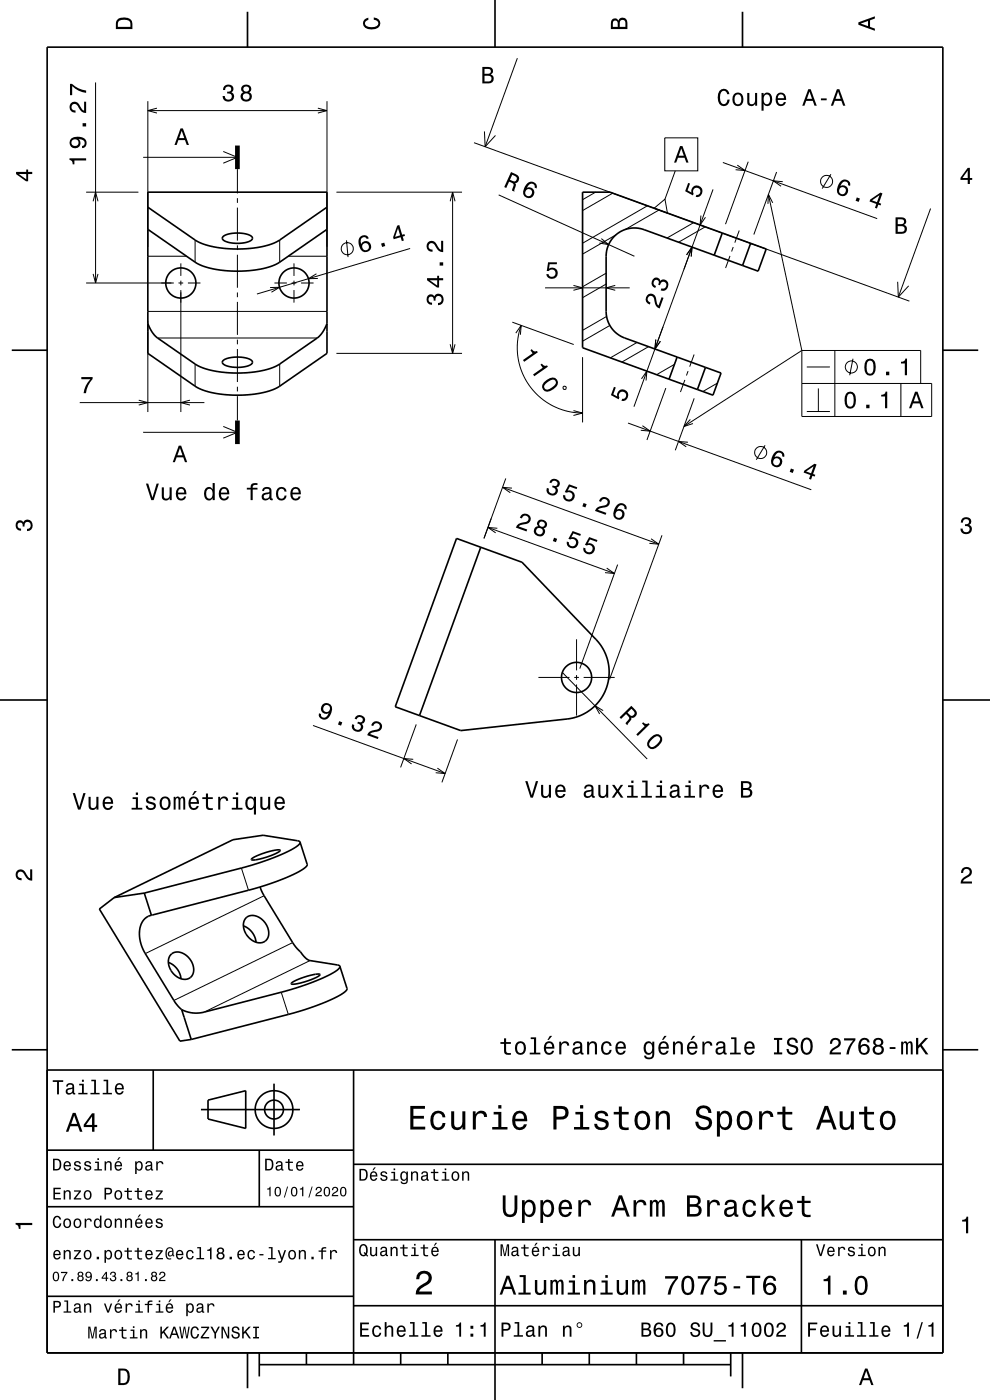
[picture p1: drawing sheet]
<svg xmlns="http://www.w3.org/2000/svg" width="210mm" height="297mm" viewBox="0 0 210 297" stroke-linecap="round" stroke-linejoin="round" font-family="sans-serif">
<g fill="none" stroke="#000" stroke-width=".21">
<path d="M20.3 17.5v42.5M109.7 12.3l-6.8 18.8M30.4 33.4h20M31.4 21.5v30.9M31.4 23.5h38M33.3 22.9l-1.9 .6 1.9 .5M47.4 32.1l3 1.3-3 1.2M50.4 35.9v5.1M67.4 22.9l2 .6-2 .5M69.4 21.5v30.9M100.6 30.3l92.3 33.6M102.8 27.9l.1 3.2 2.2-2.4"/>
<path d="M141 29.2h7v7h-7zM143.2 36.2l-2.1 6M153.3 34.5l32.8 11.9M156.4 35l1.6 1.2-2-.2M158.7 34.3l-4.8 13.3M164.7 36.5l-4.8 13.2M166 38.5l-2-.1 1.7 1.1M176.3 37l-1.9 3M18.3 40.8h11.1M19.8 58.1l.5 1.9 .5-1.9M19.8 42.7l.5-1.9 .5 1.9M31.4 54.4h8.2"/>
<path d="M38.4 55.9v2.6M38.4 59.5v1M41.4 50.9v4.7M50.4 42v1M50.4 44v7M50.4 52v1M50.4 54v7M59.3 50.9v4.7M61.1 54.4h8.3M62.4 55.9v2.6M62.4 59.5v1M67.1 58.1l-1.7 1h2"/>
<path d="M71.4 40.8h26.6M73.5 51l.3 3.5M87 52.7l-32.5 9.7M95.5 42.7l.5-1.9 .5 1.9M96 40.8v34.2M105.8 41.3l28.8 13.1M126.3 40.8l-2.7 1.6M127.6 50.6l1.5 1.3-2-.3M128.6 58l-5 2.8M130 41l-6.4 3.7M130.6 49.8l-7 4.1M137.3 43.7l-13.7 7.9"/>
<path d="M138.8 44.2l2.3-2 .5 3zM139.8 44.6l-7.2 4.1M145.6 54.1l1.2-1.7-.2 2M147.1 47.2l-5.6 3.3M148.7 45.7l-.2 2 1.2-1.6M149.6 48.1l-5.7 3.3M151.3 40.2l-16.8 46.1M151.6 53.9l-.3 .2M154.8 54.3l-.9 2.6M155.5 52.4l-.3 1M156.8 48.9l-.9 2.6M159.4 51.7l-.3 .2"/>
<path d="M163 41.2l7.1 33.2M163.9 43l-.9-1.8-.1 2M190.4 59.8l.2 3.2 2.2-2.4M197.4 44.2l-6.8 18.8M18.3 60h18.6M31.4 68.1v19.3M31.4 66.1h38M33.4 71.7h33.9M37.9 60h1M38.4 61.5v25.9M39.9 60h2.6M41.4 77.2v4.7"/>
<path d="M50.4 62v1M50.4 64v7M50.4 72v1M50.4 74v7M57.3 61l2-.1-1.7 1.1M58.2 60h2.7M59.3 77.2v4.7M61.9 60h1M62.4 61.5v2.7M63.9 60h2.6M71.4 75h26.6M95.5 73l.5 2 .5-2"/>
<path d="M108.7 68.3l13 4.8M109.4 70.7l1.2-1.7-.2 2M110.6 69l-.8 3.2v3.2l.3 1.7 .6 1.7 .7 1.6 .9 1.5 2.2 2.4 2.7 1.8 3.1 1.1 3.3 .4M115.6 61.1h18M121.6 60.5l2 .6-2 .5M123.6 75.8v13.8M128.6 60.3l-5 2.9M128.7 67.1l-5.1 3M129.4 69l-5.8 3.4M130.5 60.5l-1.9 .6 1.9 .5M135.1 72.7l-5.6 3.2M137.6 73.5l-5.7 3.3"/>
<path d="M139.1 72l-.2 2 1.2-1.6M143.1 77.3l-3.8 2.2M146 78.7l-.4 1M147.2 75.2l-.9 2.6M170.1 74.4l-25 16.1M170.1 74.4v14h27.5v-7h-27.5M170.1 74.4h25.2v7M171.1 77.9h4.9M177.1 74.4v14M180.9 76.1l-.7 3.5M16.9 85.4h26.5M29.4 84.9l2 .5-2 .5"/>
<path d="M30.4 91.7h20M40.3 84.9l-1.9 .5 1.9 .5M47.4 90.5l3 1.2-3 1.3M50.4 82v1M50.4 84v5.2M119.5 82.1l.5-.1 .1 .5-.6 .1zM121.6 87.1l2 .5-2 .5M133.2 89.7l38.9 14.2M136.1 80.4l1.1-1.7-.2 2M136.3 90.3l1.6 1.2-2-.2M141.2 82.3l-4 11M142 80.2l-.3 .2"/>
<path d="M145.3 80.6l-1 2.6M145.9 93.8l-2-.2 1.7 1.2M146.4 89l-1.3 1.5 1.9-.6M147.3 84.5l-4.1 11M152.2 81.3l-3.1 1.8M162.3 94.5l-1.9 3M171.1 87.3h4.9M173.6 82.4v4.9M191.1 81.4v7M103.5 111.9l26.8 9.8M105.5 112.1l-2-.2 1.6 1.1M106.6 103.4l33.1 12"/>
<path d="M107.3 101.5l-4.6 12.7M108.6 103.6l-2-.2 1.6 1.1M131 119.8l-8 22M138.1 114.3l1.6 1.1-2-.1M140.4 113.6l-11.1 30.5M122.3 135.6v6.6M128.7 120.5l1.6 1.2-2-.2M66.4 153.9l28 10.2M88.3 153.7l-3.3 9.1M97.1 156.9l-3.4 9.1M114.2 143.7h6.6M119.2 142.6l18.1 18.4"/>
<path d="M121.8 143.7h1M122.3 143.2v1M122.3 145.2v6.6M123.8 143.7h6.6M127.9 150.7l-1.7-1 1 1.8M87.7 161.1l-2-.2 1.6 1.2M92.8 163l1.6 1.1-2-.2M51.2 184.1l1.5 4.8M56 190l-25.2 12.3M62.1 200l-25.2 12.2M59.7 210.5l1.5 4.7M65.8 203.8l-22.5 10.9"/>
<circle cx="175.3" cy="38.5" r="1.28"/>
<circle cx="73.7" cy="52.8" r="1.28"/>
<circle cx="180.6" cy="77.9" r="1.28"/>
<circle cx="161.4" cy="96" r="1.28"/>
</g>
<g fill="none" stroke="#000" stroke-width=".35">
<path d="M10 10h190v277h-190zM52.5 2.5v7.5M105 0v10M157.5 2.5v7.5M31.4 40.8h38v34.2l-11 7.4-1.5 .6-1.9 .4-4.3 .4-4.6-.3-2.1-.4-1.7-.7-10.9-7.4zM31.4 48.7l10.9 7.4 1.5 .6 1.9 .4 4.5 .4 4.4-.3 2.3-.5 1.5-.6 11-7.4M31.4 44l10.9 7.4 1.5 .6 1.9 .4 4.5 .4 4.6-.3 2.1-.5 1.5-.6 11-7.4M47.3 50.2a6.5 6.5 0 0 1 6.1 0l.2 .3a2.01 2.01 0 0 1-2 1 5.6 5.6 0 0 1-4.4-.7v-.3zM123.6 40.8h5.8l33.1 12-1.7 4.7-24.2-8.8a6 6 0 0 0-8 5.7v11.7a6 6 0 0 0 3.9 5.6l20.5 7.4-1.8 4.7-27.6-10zM153.2 49.4l-1.7 4.7M159.2 51.6l-1.7 4.7M2.5 74.3h7.5"/>
<path d="M31.4 68.7a6.8 6.8 0 0 0 2 3l8 5.5 1 .6 3.3 .9 4.3 .4 4.6-.3 3.5-.9 1.2-.7 8-5.5a6.6 6.6 0 0 0 2.1-3M47.3 76.5a6.5 6.5 0 0 1 6.1 0l.2 .3a2.01 2.01 0 0 1-2 1.1 5.6 5.6 0 0 1-4.4-.8v-.3zM143.6 75.7l-1.7 4.7M149.6 77.9l-1.7 4.7M200 74.3h7.5M96.8 114.2l13.9 5.1 15.7 16.4a10 10 0 0 1 2.2 10.3 10 10 0 0 1-8.3 6.5l-22.6 2.5-13.9-5.1zM102 116.1l-13 35.7M0 148.5h10M200 148.5h10M63.6 178.7l1.6 4.8-.8 .8-1.8 1.1-3.8 1.5-4.5 1.5-22.2 5.8M63.6 178.7v.3l-.5 .4-1.7 1.1-3 1.3-3.4 1.2-3.1 1-21.3 5.5M63.6 178.7l-.4-.3-7.4-1.2-6.4 .9-25.2 12.3"/>
<path d="M24.2 190.4l-3.1 2.4 17.1 28.1 2.4-.4M30.6 189.5l-6.4 .9M30.6 189.5l1.5 4.7M32.1 194.2a3.8 3.8 0 0 0-2.5 4.4 8.6 8.6 0 0 0 1.2 3.7l6.2 10.1 1.5 1.8M51.6 196.4a4.1 4.1 0 0 1 2.7 3.5M52.2 194.7a2.78 2.78 0 0 1 4 1 2.7 2.7 0 0 1-.2 4.1 3.6 3.6 0 0 1-4.3-3v-1.1zM53.4 182.2l1.1-.6 2.5-.9a3.4 3.4 0 0 1 2.4-.3 11.3 11.3 0 0 1-6 2zM55.2 188.2l.8 1.8 6.1 10 1.6 1.9a4 4 0 0 0 2.1 1.9l5.9 .9 .4 .3M35.7 204.2a4.1 4.1 0 0 1 2.7 3.4M36.3 202.4a2.93 2.93 0 0 1 4.2 1.5 2.45 2.45 0 0 1-.6 3.8 3.6 3.6 0 0 1-3.8-5zM38.5 214.2l2.1 6.3M61.9 208.5l1.5-.8 2.3-.8a3.3 3.3 0 0 1 2.2-.2 11.1 11.1 0 0 1-5.3 2.1h-.7z"/>
<path d="M72.1 205l1.5 4.8-.7 .8-1.9 1.1-4 1.7-4.2 1.4-22.2 5.7M72.1 205l-.1 .3-.4 .5-1.6 1-2.5 1.1-3.6 1.3-4 1.2-16.6 4.3a6.9 6.9 0 0 1-4.8-.5M2.5 222.7h7.5M10 227h190M32.5 227v17M42.6 235.4h21M44.1 233.4l8-2v8l-8-2zM58.1 229.9v11M75 227v62.5M200 222.7h7.5M10 244h65M10 256h65"/>
<path d="M55 244v12M75 247h125M10 275h65M75 277h125M75 263h125M105 263v34M170 263v24M52.5 287v7.5M55 289.5h100M55 287v5M65 287v2.5M85 287v2.5"/>
<path d="M95 287v2.5M115 287v2.5M125 287v2.5M135 287v2.5M145 287v2.5M155 287v5M157.5 287v7.5"/>
<circle cx="38.4" cy="60" r="3.2"/>
<circle cx="62.4" cy="60" r="3.2"/>
<circle cx="122.3" cy="143.7" r="3.2"/>
<circle cx="58.1" cy="235.4" r="2"/>
<circle cx="58.1" cy="235.4" r="4"/>
</g>
<path d="M50.4 30.9v5M50.4 89.2v5" fill="none" stroke="#000" stroke-width="1" stroke-linecap="butt"/>
<g fill="#000">
<path d="M25 4a2.2 2.2 0 0 0-.4 2.2h3.5v-1.2a1.42 1.42 0 0 0-1.8-1.3zM25.3 4.4a2.13 2.13 0 0 1 2.3 .3l.1 1h-2.7l.1-1z" fill-rule="evenodd"/>
<path d="M77.3 4.2l.8-.4v.4a.7 .7 0 0 0-.7 .5 .7 .7 0 0 0 .4 .8 1.7 1.7 0 0 0 2.5-.5 .9 .9 0 0 0-1-.8v-.5a1.24 1.24 0 0 1 1.4 1.1 1.24 1.24 0 0 1-1.1 1.4 2.22 2.22 0 0 1-2.5-.7l-.1-.5z" fill-rule="evenodd"/>
<path d="M102.3 14.2v3.5h1.3a.98 .98 0 0 0 1.1-.7 .98 .98 0 0 0-.6-1.2 .86 .86 0 0 0 .4-1 .86 .86 0 0 0-.9-.6zM102.8 14.6h.7a.53 .53 0 0 1 .6 .6 .53 .53 0 0 1-.6 .5h-.7zM102.8 16.1h.7a.61 .61 0 0 1 .8 .6 .61 .61 0 0 1-.7 .6h-.8z" fill-rule="evenodd"/>
<path d="M129.8 4.2l-.2 .7v1.3h3.5v-1.4a.98 .98 0 0 0-.8-1 .98 .98 0 0 0-1.1 .6 .83 .83 0 0 0-1.4-.2zM130.1 4.5a.54 .54 0 0 1 .7-.1 .54 .54 0 0 1 .2 .6v.7h-1zM131.6 4.4a.62 .62 0 0 1 .7-.1 .62 .62 0 0 1 .4 .6v.8h-1.2z" fill-rule="evenodd"/>
<path d="M182.1 4.7v.6l3.5 1.2v-.4l-1-.4v-1.4l1-.4v-.4zM182.6 5l1.5-.5v1z" fill-rule="evenodd"/>
<path d="M3.4 36.5v.4l2.1 1.6h.5v-1.6h.8v-.4h-.8v-.5h-.4v.5zM4 36.9h1.6v1.1z" fill-rule="evenodd"/>
<path d="M14.7 33.6v.3a.77 .77 0 0 1 .7 1h.4v-.9h2.5v-.4zM15.2 29.3a1.18 1.18 0 0 0-.3 1.6 1.18 1.18 0 0 0 1.5 .4 1.18 1.18 0 0 0 .6-1.4l-.3-.4a1.02 1.02 0 0 1 1.3 .8 .56 .56 0 0 1-.6 .7v.4a1.18 1.18 0 0 0 1-1.2 1.18 1.18 0 0 0-1.2-1.1 2.87 2.87 0 0 0-2 .2zM15.2 30.2a.74 .74 0 0 1 1.4 0 .74 .74 0 0 1-1.4 0zM17.5 26.1v.7h.8v-.7zM15 21.9a1.2 1.2 0 0 0-.2 1.3 1.2 1.2 0 0 0 1.2 .7v-.5a.71 .71 0 0 1-.8-.5 .71 .71 0 0 1 .5-.8 .71 .71 0 0 1 .8 .5 1.81 1.81 0 0 0 1.8 1.4v-2.4h-.5v1.9a2.23 2.23 0 0 1-1.1-1.5 1.11 1.11 0 0 0-1.7-.1zM14.8 17.8v2.4h.5v-1.9a5.2 5.2 0 0 0 3 1.4v-.5a5.3 5.3 0 0 1-3-1.4z" fill-rule="evenodd"/>
<path d="M38.3 27.2l-1.3 3.6h.5l.3-1.1h1.4l.4 1.1h.5l-1.3-3.6zM38.5 27.7l.6 1.6h-1.1z" fill-rule="evenodd"/>
<path d="M47.6 18.2l-.3 .9h.5a.62 .62 0 0 1 .3-.8 .62 .62 0 0 1 .8 .3 .62 .62 0 0 1-.2 .8h-.5v.4a.72 .72 0 0 1 .9 .5 .72 .72 0 0 1-.5 .9 .72 .72 0 0 1-.9-.5v-.3h-.5a1.18 1.18 0 0 0 1.5 1.2 1.18 1.18 0 0 0 .6-1.9l-.2-.1a.91 .91 0 0 0 .4-1.1 .91 .91 0 0 0-1.1-.6zM51.4 18.2a.83 .83 0 0 0 .2 1.4 1.11 1.11 0 0 0-.4 1.5 1.11 1.11 0 0 0 1.5 .4 1.03 1.03 0 0 0 .7-.9 1.03 1.03 0 0 0-.5-1 .89 .89 0 0 0 .4-1.1 .89 .89 0 0 0-1.1-.6zM51.5 20.5a.71 .71 0 0 1 1.4 0 .71 .71 0 0 1-1.4 0zM51.6 18.9a.6 .6 0 0 1 1.2 0 .6 .6 0 0 1-1.2 0z" fill-rule="evenodd"/>
<path d="M108.4 36.5l-1.4 3.2 .4 .2 .6-1.4a1.08 1.08 0 0 1 1 .7l-.4 1.2 .5 .2 .3-1.4-.1-.3a.97 .97 0 0 0 .8-.9 .97 .97 0 0 0-.6-1zM108.7 37.1a1.08 1.08 0 0 1 .9 .8 .6 .6 0 0 1-.3 .5 .6 .6 0 0 1-.6 0l-.5-.3z" fill-rule="evenodd"/>
<path d="M111.9 38.9l-.3 .3a1.76 1.76 0 0 0 .1 2.7 1.15 1.15 0 0 0 1.7-.9 1.15 1.15 0 0 0-1.6-1.2 1.02 1.02 0 0 1 1.2-.8 .58 .58 0 0 1 .4 .8l.4 .2a1.15 1.15 0 0 0-.5-1.3 1.15 1.15 0 0 0-1.4 .2zM111.4 40.9a.74 .74 0 0 1 1.4 0 .74 .74 0 0 1-1.4 0z" fill-rule="evenodd"/>
<path d="M144.3 31l-1.3 3.5h.4l.4-1h1.4l.4 1h.4l-1.2-3.5zM144.5 31.5l.6 1.5h-1.1z" fill-rule="evenodd"/>
<path d="M152.6 19.3a2.51 2.51 0 0 0 .4 3.1 1.27 1.27 0 0 0 1.8-1.3h-.5a.82 .82 0 0 1-1.1 .9 2.09 2.09 0 0 1 0-2.7 .72 .72 0 0 1 1.1 .7h.4a1.19 1.19 0 0 0-.8-1.1 1.19 1.19 0 0 0-1.3 .4zM155.7 20a1.53 1.53 0 0 0 .8 2.5 1.48 1.48 0 0 0 1.2-1.4 1.48 1.48 0 0 0-1.2-1.5l-.5 .1zM156 20.3a.67 .67 0 0 1 .7-.3 .67 .67 0 0 1 .5 .6 1.11 1.11 0 0 1-.7 1.5 1.17 1.17 0 0 1-.5-1.8zM158.5 19.7v1.8a.89 .89 0 0 0 .6 1 .89 .89 0 0 0 1.1-.5v.4h.4v-2.7h-.4v1.6a.65 .65 0 0 1-.4 .8 .65 .65 0 0 1-.8-.3v-2.1zM161.5 19.7v3.8h.5v-1.5a.93 .93 0 0 0 1 .5 .93 .93 0 0 0 .7-.8 1.5 1.5 0 0 0-.9-2.1l-.5 .1-.3 .4v-.4zM162.2 20.3a.63 .63 0 0 1 .7-.3 .63 .63 0 0 1 .4 .6 1.13 1.13 0 0 1-.6 1.5 1.19 1.19 0 0 1-.5-1.8zM164.8 20a1.54 1.54 0 0 0 .8 2.5 1.07 1.07 0 0 0 1.1-.9h-.4l-.2 .4-.4 .1a.76 .76 0 0 1-.7-.9h1.8a1.17 1.17 0 0 0-.5-1.4 1.17 1.17 0 0 0-1.5 .2zM165.2 20.2a.66 .66 0 0 1 .8-.1 .66 .66 0 0 1 .3 .7h-1.3zM171.5 18.9l-1.3 3.5h.4l.4-1h1.4l.4 1h.4l-1.2-3.5zM171.7 19.4l.5 1.6h-1zM174.1 20.9v.4h1.3v-.4zM177.5 18.9l-1.3 3.5h.5l.4-1h1.4l.3 1h.5l-1.3-3.5zM177.8 19.4l.5 1.6h-1.1z" fill-rule="evenodd"/>
<path d="M178.3 38.5l-.2 .3a1.75 1.75 0 0 0 .2 2.7 1.15 1.15 0 0 0 1.6-1 1.15 1.15 0 0 0-1.6-1 1.03 1.03 0 0 1 1.2-1 .58 .58 0 0 1 .4 .8l.4 .1a1.15 1.15 0 0 0-.6-1.2 1.15 1.15 0 0 0-1.4 .3zM177.9 40.4a.75 .75 0 0 1 1.5 0 .75 .75 0 0 1-1.5 0zM181.8 41.9l-.3 .7 .6 .2 .3-.7zM184.6 42.3l-.2 .4 1.5 .6-.3 .8 .4 .1 .3-.8 .5 .2 .1-.4-.4-.2 .7-2-.4-.1zM185 42.5l1.6-1.1-.6 1.5z" fill-rule="evenodd"/>
<path d="M205.3 35.6l-1.6 2.1v.5h1.6v.8h.4v-.8h.5v-.4h-.5v-2.2zM205.3 36.2v1.6h-1.1z" fill-rule="evenodd"/>
<path d="M76.4 50.2a2.24 2.24 0 0 0 .9 3.3 1.16 1.16 0 0 0 1.4-.8 1.16 1.16 0 0 0-.6-1.4 1.16 1.16 0 0 0-1.5 .5 1.02 1.02 0 0 1 .4-1.5 .58 .58 0 0 1 .8 .4l.4-.1a1.1 1.1 0 0 0-1.8-.4zM76.8 52.4a.75 .75 0 0 1 1.5 0 .75 .75 0 0 1-1.5 0zM80.8 51.7l.3 .7 .6-.2-.2-.7zM84.3 47.9l-.9 2.4 .1 .5 1.5-.5 .2 .8 .5-.1-.3-.8 .5-.2-.1-.3-.5 .1-.6-2.1zM84.4 48.4l.5 1.5-1.1 .3z" fill-rule="evenodd"/>
<path d="M116.3 55.6h1.8v.5h-1.5l-.1 .9a1.21 1.21 0 0 1 1.7 .6 1.21 1.21 0 0 1-.8 1.6 1.21 1.21 0 0 1-1.5-1h.5a.79 .79 0 0 0 1 .4 .79 .79 0 0 0 .4-1 .79 .79 0 0 0-1.1-.3l-.3 .2h-.4z" fill-rule="evenodd"/>
<path d="M146 38.8l.4 .1-.6 1.5 .9 .4a1.21 1.21 0 0 1 1.1-1.4 1.21 1.21 0 0 1 1.3 1.3 1.21 1.21 0 0 1-1.5 1.1l.1-.5a.79 .79 0 0 0 .9-.8 .79 .79 0 0 0-.9-.7 .79 .79 0 0 0-.7 .9l.1 .4-.1 .4-1.7-.9z" fill-rule="evenodd"/>
<path d="M190 46.1v3.5h1.3a.98 .98 0 0 0 1.1-.7 .98 .98 0 0 0-.6-1.2 .86 .86 0 0 0 .4-1 .86 .86 0 0 0-1-.6zM190.4 46.5h.8a.53 .53 0 0 1 .6 .6 .53 .53 0 0 1-.7 .5h-.7zM190.4 48h.8a.61 .61 0 0 1 .7 .6 .61 .61 0 0 1-.7 .6h-.8z" fill-rule="evenodd"/>
<path d="M90.7 62.7a1.17 1.17 0 0 0-.1 1.3 1.17 1.17 0 0 0 1 .7v-.5a.62 .62 0 0 1-.7-.3 .62 .62 0 0 1 .3-.8 .62 .62 0 0 1 .8 .2v.5h.4a.72 .72 0 0 1 .4-1 .72 .72 0 0 1 1 .5 .72 .72 0 0 1-.6 .9l-.3 .1v.4a1.18 1.18 0 0 0 1.2-1.5 1.18 1.18 0 0 0-1.8-.6l-.2 .3a.86 .86 0 0 0-1.4-.2zM90.6 59v.5l2.1 1.5h.4v-1.5h.9v-.5h-.9v-.5h-.4v.5zM91.2 59.5h1.5v1.1zM93.3 55.7v.6h.7v-.6zM90.8 51.4a1.2 1.2 0 0 0-.2 1.3 1.2 1.2 0 0 0 1.2 .7v-.4a.7 .7 0 0 1-.9-.6 .7 .7 0 0 1 .5-.8 .7 .7 0 0 1 .9 .5 1.81 1.81 0 0 0 1.7 1.4v-2.4h-.4v1.9a2.23 2.23 0 0 1-1.2-1.5 1.1 1.1 0 0 0-1.6-.1z" fill-rule="evenodd"/>
<path d="M112.5 74.3l.5 .7-2.1 1.4 .3 .4 2.9-2.1-.2-.2a.77 .77 0 0 1-1.1-.4zM114.6 77.3l.5 .7-2 1.4 .2 .4 2.9-2-.2-.3a.77 .77 0 0 1-1.1-.4zM115.4 81.1a1.14 1.14 0 0 0-.2 1.5 1.14 1.14 0 0 0 1.5 .4 2.3 2.3 0 0 0 1.7-2 1.14 1.14 0 0 0-1.7-.8zM115.8 81.4a2.16 2.16 0 0 1 1.7-.8l.4 .5a2.37 2.37 0 0 1-2.1 1.5l-.4-.5z" fill-rule="evenodd"/>
<path d="M137.3 62.7a1.16 1.16 0 0 0 .5 1.9l.2-.4a.71 .71 0 0 1-.6-.8 .71 .71 0 0 1 .7-.6 .71 .71 0 0 1 .7 .7 1.8 1.8 0 0 0 1.1 2l.8-2.3-.4-.2-.6 1.8a2.22 2.22 0 0 1-.6-1.8 1.08 1.08 0 0 0-1.8-.3zM138.5 59.2a1.11 1.11 0 0 0 .5 1.9l.1-.4a.62 .62 0 0 1-.6-.6 .62 .62 0 0 1 .6-.7 .62 .62 0 0 1 .7 .5l-.2 .5 .4 .1a.72 .72 0 0 1 .7-.7 .72 .72 0 0 1 .7 .8 .72 .72 0 0 1-.8 .6h-.3l-.1 .4a1.18 1.18 0 0 0 1.6-1 1.18 1.18 0 0 0-1.5-1.2l-.2 .2a.86 .86 0 0 0-.7-.7 .86 .86 0 0 0-.9 .3z" fill-rule="evenodd"/>
<path d="M183.7 76.5a2.66 2.66 0 0 0 .3 3.1 1.14 1.14 0 0 0 1.7-.9 2.31 2.31 0 0 0-.6-2.5l-.5-.1-.6 .1zM184.2 76.6h.7a2.38 2.38 0 0 1 0 2.6h-.7a2.37 2.37 0 0 1 0-2.6zM187.9 78.8v.8h.7v-.8zM191.1 76.8v.3h.8v2.5h.5v-3.5h-.3a.77 .77 0 0 1-1 .7z" fill-rule="evenodd"/>
<path d="M17.2 80h2.4v.4a5.3 5.3 0 0 0-1.4 3h-.5a5.2 5.2 0 0 1 1.5-3h-2z" fill-rule="evenodd"/>
<path d="M37.9 94.5l-1.3 3.6h.5l.4-1.1h1.4l.3 1.1h.5l-1.3-3.6zM38.2 95l.5 1.6h-1.1z" fill-rule="evenodd"/>
<path d="M130.2 82.1l.4 .1-.5 1.4 .8 .5a1.21 1.21 0 0 1 1.2-1.4 1.21 1.21 0 0 1 1.2 1.3 1.21 1.21 0 0 1-1.5 1l.2-.4a.8 .8 0 0 0 .7-1 .8 .8 0 0 0-1.1-.5 .8 .8 0 0 0-.2 1.2l-.2 .4-1.6-.9z" fill-rule="evenodd"/>
<path d="M164.3 96l-.2 .3a1.75 1.75 0 0 0 .2 2.8 1.15 1.15 0 0 0 1.7-1.1 1.15 1.15 0 0 0-1.7-1 1.02 1.02 0 0 1 1.2-.9 .58 .58 0 0 1 .4 .7l.4 .2a1.15 1.15 0 0 0-.6-1.3 1.15 1.15 0 0 0-1.4 .3zM163.9 98a.75 .75 0 0 1 1.5 0 .75 .75 0 0 1-1.5 0zM167.8 99.4l-.3 .7 .7 .2 .2-.7zM170.6 99.8l-.1 .5 1.4 .5-.3 .8 .4 .1 .3-.8 .5 .2 .1-.4-.4-.1 .7-2.1-.4-.1zM171 100l1.6-1.1-.6 1.5z" fill-rule="evenodd"/>
<path d="M179.5 83.5a2.68 2.68 0 0 0 .3 3.1 1.14 1.14 0 0 0 1.7-.9 2.31 2.31 0 0 0-.6-2.5l-.5-.1-.6 .1zM180 83.6h.7a2.37 2.37 0 0 1 0 2.6h-.7a2.38 2.38 0 0 1 0-2.6zM183.7 85.9v.7h.7v-.7zM186.9 83.8v.3h.8v2.5h.5v-3.5h-.3a.77 .77 0 0 1-1 .7z" fill-rule="evenodd"/>
<path d="M194.1 83.1l-1.3 3.5h.5l.4-1h1.4l.3 1h.5l-1.3-3.5zM194.4 83.6l.5 1.5h-1.1z" fill-rule="evenodd"/>
<path d="M3.6 110.6a.86 .86 0 0 1 1.4 .2 1.06 1.06 0 0 1 1.2-.5 1.06 1.06 0 0 1 .7 1.2 1.1 1.1 0 0 1-1.2 1.2v-.5a.71 .71 0 0 0 .8-1 .71 .71 0 0 0-1.3-.1v.6h-.4a.61 .61 0 0 0-.3-.8 .61 .61 0 0 0-.8 .3 .61 .61 0 0 0 .2 .8l.6 .1v.5a1.15 1.15 0 0 1-1.2-.7 1.15 1.15 0 0 1 .3-1.3z" fill-rule="evenodd"/>
<path d="M31 102.6l1.1 3.5h.5l1.1-3.5h-.5l-.9 3-.9-3zM34.3 103.4v1.8a.89 .89 0 0 0 .6 1 .89 .89 0 0 0 1.1-.5v.4h.4v-2.7h-.4v1.6a.64 .64 0 0 1-.4 .7 .64 .64 0 0 1-.8-.3v-2zM37.6 103.7a1.54 1.54 0 0 0 .8 2.5 1.05 1.05 0 0 0 1.1-.9h-.5l-.2 .4-.3 .1a.76 .76 0 0 1-.7-.9h1.7a1.16 1.16 0 0 0-.5-1.4 1.16 1.16 0 0 0-1.4 .2zM37.9 103.9a.66 .66 0 0 1 .8-.1 .66 .66 0 0 1 .4 .7h-1.3zM43.6 103.7a1.57 1.57 0 0 0 .7 2.5l.5-.1 .3-.4v.4h.5v-3.6h-.5v1.3a.89 .89 0 0 0-1.5-.1zM43.9 104a.62 .62 0 0 1 .7-.3 .62 .62 0 0 1 .4 .6 1.12 1.12 0 0 1-.6 1.5 1.19 1.19 0 0 1-.5-1.8zM46.7 103.7a1.54 1.54 0 0 0 .8 2.5 1.06 1.06 0 0 0 1.1-.9h-.4l-.3 .4-.3 .1a.76 .76 0 0 1-.7-.9h1.7a1.17 1.17 0 0 0-.4-1.4 1.17 1.17 0 0 0-1.5 .2zM47.1 103.9a.66 .66 0 0 1 .8-.1 .66 .66 0 0 1 .3 .7h-1.3zM52.4 103.5v.4h.8v2.2h.4v-2.2h1v-.4h-1v-.4l.4-.2h.6v-.4a1.04 1.04 0 0 0-1.4 .7v.3zM55.9 103.5l-.3 .7h.4a.55 .55 0 0 1 .7-.5 .55 .55 0 0 1 .4 .7l-.2 .1a1.14 1.14 0 0 0-1.4 .9 .73 .73 0 0 0 .8 .8l.5-.1 .4-.4 .1 .4h.6v-.3l-.3-.1v-1.6a1.02 1.02 0 0 0-.7-.8 1.02 1.02 0 0 0-1 .2zM56 105l1.1-.3a.77 .77 0 0 1-.2 .9 .77 .77 0 0 1-.8 .1zM58.8 103.7a1.53 1.53 0 0 0 .9 2.5 1.06 1.06 0 0 0 1.1-1.1h-.4a.67 .67 0 0 1-.7 .7 .67 .67 0 0 1-.7-.6 1.11 1.11 0 0 1 .7-1.5 .6 .6 0 0 1 .6 .6h.5a1.09 1.09 0 0 0-.8-1 1.09 1.09 0 0 0-1.2 .4zM61.9 103.7a1.54 1.54 0 0 0 .8 2.5 1.06 1.06 0 0 0 1.1-.9h-.5l-.2 .4-.4 .1a.76 .76 0 0 1-.7-.9h1.8a1.17 1.17 0 0 0-.5-1.4 1.17 1.17 0 0 0-1.4 .2zM62.2 103.9a.66 .66 0 0 1 .8-.1 .66 .66 0 0 1 .4 .7h-1.4z" fill-rule="evenodd"/>
<path d="M110.5 109.3l-.2 .5 .4 .2a.7 .7 0 0 1 .8-.6 .7 .7 0 0 1 .6 .7 .7 .7 0 0 1-.8 .7 1.8 1.8 0 0 0-1.9 1.1l2.3 .8 .1-.4-1.8-.6a2.22 2.22 0 0 1 1.8-.6 1.14 1.14 0 0 0 .6-1.7 1.14 1.14 0 0 0-1.9-.1zM114.2 110.5a.79 .79 0 0 0-.1 1.1 1.11 1.11 0 0 0-.9 1.3 1.11 1.11 0 0 0 1.4 .9 1.03 1.03 0 0 0 .9-.6 1.03 1.03 0 0 0-.2-1.1 .88 .88 0 0 0 .8-.9 .88 .88 0 0 0-.8-.9h-.8zM113.7 112.7a.71 .71 0 0 1 1.4 0 .71 .71 0 0 1-1.4 0zM114.4 111.2a.59 .59 0 0 1 1.1 0 .59 .59 0 0 1-1.1 0zM117.5 114.1l-.2 .7 .6 .2 .3-.7zM121.5 112.7l-.9 1.6 .3 .1a.79 .79 0 0 1 1.2 .3 .79 .79 0 0 1-.4 1.1 .79 .79 0 0 1-1-.5v-.2l-.5-.2a1.21 1.21 0 0 0 1.1 1.5 1.21 1.21 0 0 0 1.3-1.3 1.21 1.21 0 0 0-1.4-1.1l.4-.8 1.5 .5 .1-.4zM125 113.9l-.9 1.7 .4 .1a.8 .8 0 0 1 1.2 .2 .8 .8 0 0 1-.5 1.2 .8 .8 0 0 1-1-.8l-.4-.1a1.21 1.21 0 0 0 1 1.5 1.21 1.21 0 0 0 1.3-1.3 1.21 1.21 0 0 0-1.4-1.1l.5-.9 1.4 .6 .1-.4z" fill-rule="evenodd"/>
<path d="M116.8 101.9l-.3 .4 .4 .2a.62 .62 0 0 1 .6-.6 .62 .62 0 0 1 .7 .5 .62 .62 0 0 1-.5 .7l-.5-.1-.1 .3a.72 .72 0 0 1 .7 .8 .72 .72 0 0 1-.7 .7 .72 .72 0 0 1-.7-.8l.1-.3-.5-.2a1.18 1.18 0 0 0 1 1.6 1.18 1.18 0 0 0 1.2-1.5l-.2-.2a.9 .9 0 0 0 .8-.9 .9 .9 0 0 0-.8-.9h-.9zM120.7 102.7l-.9 1.7 .4 .1a.79 .79 0 0 1 1.1 .2 .79 .79 0 0 1-.3 1.2 .79 .79 0 0 1-1.1-.5v-.3l-.4-.1a1.21 1.21 0 0 0 1 1.5 1.21 1.21 0 0 0 1.4-1.3 1.21 1.21 0 0 0-1.5-1.1l.5-.9 1.4 .6 .2-.4zM123.8 106.7l-.3 .7 .7 .3 .2-.8zM127.3 105.8l-.2 .5 .4 .2a.7 .7 0 0 1 .8-.7 .7 .7 0 0 1 .6 .8 .7 .7 0 0 1-.8 .6 1.8 1.8 0 0 0-1.9 1.2l2.3 .8 .1-.4-1.8-.6a2.22 2.22 0 0 1 1.8-.6 1.14 1.14 0 0 0 .5-1.8 1.14 1.14 0 0 0-1.8 0zM130.9 107.2l-.3 .2a1.75 1.75 0 0 0 .3 2.8 1.15 1.15 0 0 0 1.6-1.1 1.15 1.15 0 0 0-1.7-1 1.02 1.02 0 0 1 1.2-.9 .57 .57 0 0 1 .5 .7l.4 .2a1.15 1.15 0 0 0-.7-1.3 1.15 1.15 0 0 0-1.3 .4zM130.5 109.1a.75 .75 0 0 1 1.5 0 .75 .75 0 0 1-1.5 0z" fill-rule="evenodd"/>
<path d="M204.1 110a1.08 1.08 0 0 1 1.4-.2 1.08 1.08 0 0 1 .4 1.3l-.3 .3a1.06 1.06 0 0 1 .5 1.2 1.06 1.06 0 0 1-1.2 .7 1.1 1.1 0 0 1-1.2-1.2h.5a.71 .71 0 0 0 1 .8 .71 .71 0 0 0 .1-1.3h-.6v-.4a.61 .61 0 0 0 .8-.3 .61 .61 0 0 0-.2-.8 .61 .61 0 0 0-.9 .2l-.1 .6h-.5z" fill-rule="evenodd"/>
<path d="M68.4 149.5a1.13 1.13 0 0 0-.1 1.5 1.13 1.13 0 0 0 1.4 .3 1.03 1.03 0 0 1-1.2 .9 .56 .56 0 0 1-.4-.7l-.4-.2a1.18 1.18 0 0 0 .8 1.3 1.18 1.18 0 0 0 1.4-.6 1.76 1.76 0 0 0-.2-2.8l-.5-.1zM68.6 150.3a.75 .75 0 0 1 1.5 0 .75 .75 0 0 1-1.5 0zM71.9 153l-.2 .7 .6 .2 .3-.7zM75.5 152l-.3 .5 .4 .1a.62 .62 0 0 1 .6-.6 .62 .62 0 0 1 .7 .5 .62 .62 0 0 1-.5 .7l-.5-.1-.1 .4a.72 .72 0 0 1 .7 .7 .72 .72 0 0 1-.7 .7 .72 .72 0 0 1-.7-.8v-.3l-.4-.2a1.17 1.17 0 0 0 1 1.7 1.17 1.17 0 0 0 1.2-1.5l-.2-.3a.9 .9 0 0 0 .8-.9 .9 .9 0 0 0-.8-.8h-.9zM79 153.4l-.3 .5 .5 .1a.71 .71 0 0 1 .7-.6 .71 .71 0 0 1 .7 .8 .71 .71 0 0 1-.8 .6 1.8 1.8 0 0 0-1.9 1.2l2.2 .8 .2-.4-1.8-.7a2.22 2.22 0 0 1 1.8-.6 1.14 1.14 0 0 0 .5-1.7 1.14 1.14 0 0 0-1.8 0z" fill-rule="evenodd"/>
<path d="M131.4 152.2l.3 .3 1.1-1a.85 .85 0 0 1 .5 1.2l-.6 .8 .4 .3 .8-1.2v-.4a.97 .97 0 0 0 1.1-.5 .97 .97 0 0 0-.3-1.1l-.8-.9zM133.1 151.2l.8-.8a1.09 1.09 0 0 1 .7 1.1 .6 .6 0 0 1-.5 .4 .6 .6 0 0 1-.6-.3z" fill-rule="evenodd"/>
<path d="M136.2 153.5l.6 .6-1.8 1.7 .3 .3 2.5-2.4-.2-.3a.77 .77 0 0 1-1.2-.2zM138 156.5a1.42 1.42 0 0 0-.4 2.1 1.42 1.42 0 0 0 2.1-.4 1.51 1.51 0 0 0 .5-2.1 1.43 1.43 0 0 0-2.2 .4zM138.4 156.8l.8-.6a.63 .63 0 0 1 .7 .2 .63 .63 0 0 1 .1 .6 2.73 2.73 0 0 1-1.8 1.5l-.5-.5v-.3z" fill-rule="evenodd"/>
<path d="M15.4 168.2l1.2 3.6h.5l1.1-3.6h-.5l-.9 3-.9-3zM18.8 169v1.8a.89 .89 0 0 0 .6 1 .89 .89 0 0 0 1.1-.5v.5h.4v-2.8h-.5v1.6a.64 .64 0 0 1-.3 .8 .64 .64 0 0 1-.9-.3v-2.1zM22.1 169.3a1.54 1.54 0 0 0 .8 2.5 1.05 1.05 0 0 0 1.1-.8h-.5l-.2 .3-.4 .1a.76 .76 0 0 1-.7-.9h1.8a1.16 1.16 0 0 0-.5-1.3 1.16 1.16 0 0 0-1.4 .1zM22.4 169.5a.66 .66 0 0 1 .8-.1 .66 .66 0 0 1 .3 .8h-1.3zM28.1 169.1v.4h.7v1.9h-.9v.4h2.3v-.4h-.9v-2.3zM28.8 168.1v.5h.5v-.5zM31.2 169.2a.75 .75 0 0 0-.2 .8 .75 .75 0 0 0 .7 .5l.9 .4a.63 .63 0 0 1-.6 .6 .63 .63 0 0 1-.7-.6h-.4a1.07 1.07 0 0 0 1.2 .9 1.07 1.07 0 0 0 .9-1.2l-.4-.3-1.1-.3a.54 .54 0 0 1 .4-.7 .54 .54 0 0 1 .7 .5h.4a1.03 1.03 0 0 0-.7-.9 1.03 1.03 0 0 0-1.1 .3zM34.2 169.3a1.53 1.53 0 0 0 .8 2.5 1.48 1.48 0 0 0 1.2-1.4 1.48 1.48 0 0 0-1.2-1.5l-.5 .1zM34.5 169.6a.67 .67 0 0 1 .7-.2 .67 .67 0 0 1 .5 .5 1.11 1.11 0 0 1-.7 1.6 1.17 1.17 0 0 1-.5-1.9zM36.8 169v2.8h.4v-1.9a.49 .49 0 0 1 .4-.6l.3 .3v2.2h.4v-2.1l.3-.4 .2 .2 .1 .4v1.9h.4v-1.9a.69 .69 0 0 0-.5-1l-.6 .4-.2-.2-.3-.2-.5 .4v-.3zM41.3 167.8l-.6 .9h.3l.7-.9zM40.3 169.3a1.55 1.55 0 0 0 .8 2.5 1.06 1.06 0 0 0 1.1-.8h-.5l-.2 .3-.4 .1a.76 .76 0 0 1-.7-.9h1.8a1.17 1.17 0 0 0-.5-1.3 1.17 1.17 0 0 0-1.4 .1zM40.6 169.5a.66 .66 0 0 1 .8-.1 .66 .66 0 0 1 .4 .8h-1.4zM43.7 168.3v.8h-.8v.4h.8v1.8a1.05 1.05 0 0 0 1.4 .5v-.4a.68 .68 0 0 1-1-.3v-1.6h1v-.4h-1v-.8zM46.3 169v2.8h.4v-1.6a.66 .66 0 0 1 .4-.8 .66 .66 0 0 1 .8 .3l.1 .2h.4a.89 .89 0 0 0-.7-.9 .89 .89 0 0 0-1 .5v-.5zM49.4 169.1v.4h.7v1.9h-.9v.4h2.2v-.4h-.9v-2.3zM50.1 168.1v.5h.4v-.5zM52.3 169.3a1.57 1.57 0 0 0 .8 2.5l.4-.1 .4-.4v1.5h.4v-3.8h-.4v.5l-.2-.3a.87 .87 0 0 0-1.4 .1zM52.7 169.6a.62 .62 0 0 1 .6-.2 .62 .62 0 0 1 .5 .5 1.12 1.12 0 0 1-.6 1.5 1.19 1.19 0 0 1-.5-1.8zM55.2 169v1.8a.89 .89 0 0 0 .6 1 .89 .89 0 0 0 1.1-.5v.5h.4v-2.8h-.4v1.6a.65 .65 0 0 1-.4 .8 .65 .65 0 0 1-.8-.3v-2.1zM58.5 169.3a1.54 1.54 0 0 0 .8 2.5 1.06 1.06 0 0 0 1.1-.8h-.5l-.2 .3-.3 .1a.76 .76 0 0 1-.7-.9h1.7a1.17 1.17 0 0 0-.5-1.3 1.17 1.17 0 0 0-1.4 .1zM58.8 169.5a.66 .66 0 0 1 .8-.1 .66 .66 0 0 1 .4 .8h-1.3z" fill-rule="evenodd"/>
<path d="M111.4 165.7l1.1 3.5h.5l1.2-3.5h-.5l-.9 3-.9-3zM114.8 166.5v1.8a.89 .89 0 0 0 .6 1 .89 .89 0 0 0 1.1-.5v.4h.4v-2.7h-.5v1.6a.65 .65 0 0 1-.4 .7 .65 .65 0 0 1-.8-.3v-2zM118.1 166.8a1.54 1.54 0 0 0 .8 2.5 1.06 1.06 0 0 0 1-.9h-.4l-.2 .4-.4 .1a.76 .76 0 0 1-.7-.9h1.8a1.16 1.16 0 0 0-.5-1.4 1.16 1.16 0 0 0-1.4 .2zM118.4 167a.66 .66 0 0 1 .8-.1 .66 .66 0 0 1 .3 .7h-1.3zM124.2 166.6l-.3 .7h.4a.55 .55 0 0 1 .7-.5 .55 .55 0 0 1 .4 .7l-.2 .1a1.13 1.13 0 0 0-1.4 .9 .73 .73 0 0 0 .8 .8l.5-.1 .4-.3 .1 .3h.6v-.3l-.3-.1v-1.6a1.02 1.02 0 0 0-1.7-.6zM124.4 168.2l1.1-.4a.77 .77 0 0 1-.2 .9 .77 .77 0 0 1-.9 .1zM126.9 166.5v1.8a.89 .89 0 0 0 .6 1 .89 .89 0 0 0 1.1-.5v.4h.4v-2.7h-.4v1.6a.65 .65 0 0 1-.4 .7 .65 .65 0 0 1-.8-.3v-2zM129.8 166.5l.9 1.3-.9 1.4h.5l.7-1 .7 1h.5l-.9-1.4 .9-1.3h-.5l-.7 1-.7-1zM133.2 166.6v.4h.7v1.8h-.9v.4h2.3v-.4h-.9v-2.2zM133.9 165.6v.5h.5v-.5zM136.2 165.6v.4h.7v2.8h-.9v.4h2.3v-.4h-.9v-3.2zM139.3 166.6v.4h.7v1.8h-.9v.4h2.3v-.4h-1v-2.2zM140 165.6v.5h.4v-.5zM142.4 166.6l-.3 .7h.4a.55 .55 0 0 1 .7-.5 .55 .55 0 0 1 .4 .7l-.2 .1a1 1 0 0 0-1.1 .2 1 1 0 0 0-.2 1 .94 .94 0 0 0 1.6 .1l.1 .3h.6v-.3l-.3-.1v-.2v-1.4a1.02 1.02 0 0 0-.7-.8 1.02 1.02 0 0 0-1 .2zM142.6 168.2l1.1-.4a.77 .77 0 0 1-.2 .9 .77 .77 0 0 1-.9 .1l-.1-.3zM145.4 166.6v.4h.7v1.8h-.9v.4h2.2v-.4h-.9v-2.2zM146 165.6v.5h.5v-.5zM148.4 166.5v2.7h.4v-1.5a.67 .67 0 0 1 .4-.8 .67 .67 0 0 1 .8 .2v.3h.5a.89 .89 0 0 0-.7-1 .89 .89 0 0 0-1 .6v-.5zM151.5 166.8a1.54 1.54 0 0 0 .7 2.5 1.06 1.06 0 0 0 1.1-.9h-.4l-.2 .4-.4 .1a.76 .76 0 0 1-.7-.9h1.8a1.16 1.16 0 0 0-.5-1.4 1.16 1.16 0 0 0-1.4 .2zM151.8 167a.66 .66 0 0 1 .8-.1 .66 .66 0 0 1 .3 .7h-1.3zM157.2 165.7v3.5h1.3a.98 .98 0 0 0 1.1-.7 .98 .98 0 0 0-.6-1.2 .86 .86 0 0 0 .4-1 .86 .86 0 0 0-1-.6zM157.6 166.1h.8a.53 .53 0 0 1 .6 .6 .53 .53 0 0 1-.7 .5h-.7zM157.6 167.6h.8a.61 .61 0 0 1 .7 .6 .61 .61 0 0 1-.7 .6h-.8z" fill-rule="evenodd"/>
<path d="M3.6 184.7a1.22 1.22 0 0 1 2 .8l.4 .5 .4 .3v-1.9h.4v2.4a1.8 1.8 0 0 1-1.7-1.4 .71 .71 0 0 0-.9-.5 .71 .71 0 0 0-.5 .9 .71 .71 0 0 0 .9 .5v.4a1.19 1.19 0 0 1-1.2-.6 1.19 1.19 0 0 1 .2-1.4z" fill-rule="evenodd"/>
<path d="M204.2 184.2a1.18 1.18 0 0 1 1.9 .3 1.18 1.18 0 0 1-1 1.7l-.5 .4-.3 .4h1.9v.4h-2.4a1.81 1.81 0 0 1 1.4-1.7 .71 .71 0 0 0 .5-.9 .71 .71 0 0 0-.9-.5 .71 .71 0 0 0-.5 .9h-.5z" fill-rule="evenodd"/>
<path d="M11.2 229.2v.3h.9v2.7h.4v-2.7h.9v-.3zM14.3 230l-.3 .5h.4a.47 .47 0 0 1 .6-.4 .47 .47 0 0 1 .3 .6l-.2 .1a.84 .84 0 0 0-1 .2 .84 .84 0 0 0 0 1.1 .9 .9 0 0 0 1.3-.2l.1 .2 .5 .1v-.3l-.3-.1v-.1v-1.2a.87 .87 0 0 0-.6-.7 .87 .87 0 0 0-.8 .2zM14.4 231.3l.9-.3a.66 .66 0 0 1-.1 .7 .66 .66 0 0 1-.8 .1zM16.8 229.9v.3h.6v1.6h-.8v.4h2v-.4h-.8v-1.9zM17.4 229.1v.4h.4v-.4zM19.4 229.1v.3h.6v2.4h-.8v.4h1.9v-.4h-.7v-2.7zM22 229.1v.3h.6v2.4h-.8v.4h1.9v-.4h-.7v-2.7zM24.6 230.1a1.32 1.32 0 0 0 .7 2.1 .9 .9 0 0 0 .9-.7h-.3l-.2 .3-.4 .1a.65 .65 0 0 1-.5-.8h1.5a1 1 0 0 0-.4-1.2 1 1 0 0 0-1.3 .2zM24.9 230.3a.57 .57 0 0 1 .7-.1 .57 .57 0 0 1 .3 .6h-1.1z" fill-rule="evenodd"/>
<path d="M87 234.6v5h3.2v-.6h-2.5v-1.7h2.2v-.6h-2.2v-1.5h2.4v-.6zM91.7 236.2a2.59 2.59 0 0 0 .5 3.4 1.58 1.58 0 0 0 2.3-1.4h-.6a.95 .95 0 0 1-.9 1 .95 .95 0 0 1-1-.9 1.6 1.6 0 0 1 .9-2.1 .86 .86 0 0 1 1 .8h.6a1.56 1.56 0 0 0-1.1-1.3 1.56 1.56 0 0 0-1.7 .5zM95.7 235.8v2.5a1.27 1.27 0 0 0 .9 1.4 1.27 1.27 0 0 0 1.5-.7v.6h.6v-3.8h-.6v2.2a.92 .92 0 0 1-.6 1.1 .92 .92 0 0 1-1.1-.4l-.1-2.9zM100.3 235.8v3.8h.6v-2.2a.95 .95 0 0 1 .6-1.1 .95 .95 0 0 1 1.1 .3l.1 .4h.6a1.28 1.28 0 0 0-1-1.4 1.28 1.28 0 0 0-1.4 .8v-.6zM104.7 235.9v.5h1v2.7h-1.3v.5h3.3v-.5h-1.4v-3.2zM105.7 234.4v.8h.7v-.8zM109.1 236.2a2.62 2.62 0 0 0 .5 3.4 1.58 1.58 0 0 0 2.2-1.1h-.7l-.3 .5-.5 .2a1.08 1.08 0 0 1-1-1.3h2.5a1.66 1.66 0 0 0-.7-2 1.66 1.66 0 0 0-2 .3zM109.6 236.5a.94 .94 0 0 1 1.1-.2 .94 .94 0 0 1 .5 1h-1.9zM117.4 234.6v5h.6v-2.1h.8a1.47 1.47 0 0 0 1.8-1.2 1.47 1.47 0 0 0-1.5-1.7zM118 235.2a1.6 1.6 0 0 1 1.9 .5 .86 .86 0 0 1-.1 .9 .86 .86 0 0 1-.9 .3h-.9zM122.1 235.9v.5h1v2.7h-1.3v.5h3.2v-.5h-1.3v-3.2zM123 234.4v.8h.7v-.8zM126.5 235.9a1.08 1.08 0 0 0-.3 1.2 1.08 1.08 0 0 0 1 .7l1.2 .4a.57 .57 0 0 1 .1 .6 .57 .57 0 0 1-.5 .4 .96 .96 0 0 1-1.3-.8h-.7a1.6 1.6 0 0 0 1.3 1.4 1.6 1.6 0 0 0 1.7-.8 1.13 1.13 0 0 0-1-1.6l-1.1-.3-.1-.4a.86 .86 0 0 1 .8-.5 .86 .86 0 0 1 .8 .6h.6a1.41 1.41 0 0 0-2.1-1.1zM131.3 234.7v1.2h-1.1v.5h1.1v2.6l.2 .4 .4 .3h1.5v-.5a.97 .97 0 0 1-1.5-.5v-2.3h1.5v-.5h-1.5v-1.2zM135 236.2a2.56 2.56 0 0 0 .5 3.4 1.72 1.72 0 0 0 1.8-.2 1.72 1.72 0 0 0 .6-1.7 1.7 1.7 0 0 0-.8-1.9 1.7 1.7 0 0 0-2.1 .4zM135.5 236.6a.96 .96 0 0 1 1-.4 .96 .96 0 0 1 .7 .8 1.59 1.59 0 0 1-.9 2.2 1.19 1.19 0 0 1-1.1-1.5zM139.1 235.8v3.8h.6v-2.2a.97 .97 0 0 1 .5-1.1 .97 .97 0 0 1 1.1 .1l.2 .8v2.4h.6v-2.5a1.27 1.27 0 0 0-.9-1.4 1.27 1.27 0 0 0-1.5 .6v-.5zM148.1 234.9a1.38 1.38 0 0 0-.4 1.5 1.38 1.38 0 0 0 1.3 .9 1.25 1.25 0 0 1 1.4 .9 1.15 1.15 0 0 1-1.3 .9 1.15 1.15 0 0 1-1-1.1h-.6a1.8 1.8 0 0 0 1.7 1.8 1.8 1.8 0 0 0 1.9-1.6 1.45 1.45 0 0 0-1.6-1.4 1.01 1.01 0 0 1-1.2-.9 .99 .99 0 0 1 1.1-.8 .99 .99 0 0 1 .9 1h.6a1.66 1.66 0 0 0-1-1.6 1.66 1.66 0 0 0-1.8 .4zM152.1 235.8v5.3h.6v-2.1a1.32 1.32 0 0 0 1.4 .7 1.32 1.32 0 0 0 1.1-1.1 2.43 2.43 0 0 0-.8-2.8 1.21 1.21 0 0 0-1.7 .5v-.5zM153 236.6a.9 .9 0 0 1 1-.4 .9 .9 0 0 1 .6 .8 1.61 1.61 0 0 1-.9 2.2 1.18 1.18 0 0 1-1-1.5zM156.7 236.2a2.57 2.57 0 0 0 .5 3.4 1.72 1.72 0 0 0 1.8-.2 1.72 1.72 0 0 0 .6-1.7 1.7 1.7 0 0 0-.9-1.9 1.7 1.7 0 0 0-2 .4zM157.2 236.6a.96 .96 0 0 1 1-.4 .96 .96 0 0 1 .7 .8 1.59 1.59 0 0 1-1 2.2 1.19 1.19 0 0 1-1-1.5zM161 235.8v3.8h.7v-2.2a.95 .95 0 0 1 .5-1.1 .95 .95 0 0 1 1.2 .3v.4h.6a1.28 1.28 0 0 0-.9-1.4 1.28 1.28 0 0 0-1.5 .8v-.6zM166 234.7v1.2h-1.1v.5h1.1v2.6l.2 .4 .4 .3h1.5v-.5a.98 .98 0 0 1-1.5-.5v-2.3h1.5v-.5h-1.5v-1.2zM174.9 234.6l-1.8 5h.7l.5-1.5h2l.5 1.5h.7l-1.8-5zM175.3 235.3l.8 2.2h-1.6zM178.1 235.8v2.5a1.27 1.27 0 0 0 .9 1.4 1.27 1.27 0 0 0 1.5-.7v.6h.6v-3.8h-.6v2.2a.92 .92 0 0 1-.6 1.1 .92 .92 0 0 1-1.1-.4l-.1-2.9zM183.3 234.7v1.2h-1.1v.5h1.1l.1 2.6 .2 .4 .4 .3 .7 .1 .7-.1v-.5a.97 .97 0 0 1-1.4-.5v-2.3h1.4v-.5h-1.4v-1.2zM187.1 236.2a2.57 2.57 0 0 0 .5 3.4 1.72 1.72 0 0 0 1.8-.2 1.72 1.72 0 0 0 .6-1.7 1.7 1.7 0 0 0-.9-1.9 1.7 1.7 0 0 0-2 .4zM187.5 236.6a.96 .96 0 0 1 1.1-.4 .96 .96 0 0 1 .7 .8 1.59 1.59 0 0 1-1 2.2 1.19 1.19 0 0 1-1-1.5z" fill-rule="evenodd"/>
<path d="M106.9 220.3v.8h-.8v.3h.8v1.8a1.05 1.05 0 0 0 1.5 .6v-.4a.68 .68 0 0 1-1-.4v-1.6h1v-.3h-1v-.8zM109.5 221.3a1.53 1.53 0 0 0 .9 2.5 1.48 1.48 0 0 0 1.2-1.5 1.48 1.48 0 0 0-1.2-1.4l-.5 .1zM109.9 221.6a.67 .67 0 0 1 .7-.3 .67 .67 0 0 1 .5 .6 1.11 1.11 0 0 1-.7 1.5 1.17 1.17 0 0 1-.5-1.8zM112.6 220.1v.3h.7v2.9h-.9v.4h2.2v-.4h-.9v-3.2zM116.6 219.8l-.5 .8h.3l.7-.8zM115.7 221.3a1.54 1.54 0 0 0 .8 2.5 1.06 1.06 0 0 0 1-.9h-.4l-.2 .4-.4 .1a.76 .76 0 0 1-.7-.9h1.8a1.16 1.16 0 0 0-.5-1.4 1.16 1.16 0 0 0-1.4 .2zM116 221.5a.66 .66 0 0 1 .8-.1 .66 .66 0 0 1 .3 .7h-1.3zM118.6 221v2.7h.5v-1.6a.67 .67 0 0 1 .3-.7 .67 .67 0 0 1 .9 .2v.2h.4a.89 .89 0 0 0-.6-.9 .89 .89 0 0 0-1.1 .5v-.4zM121.8 221.1l-.3 .7h.4a.55 .55 0 0 1 .7-.6 .55 .55 0 0 1 .4 .8l-.2 .1a.98 .98 0 0 0-1.2 .3 .98 .98 0 0 0 0 1.2 1.06 1.06 0 0 0 1.5-.3l.1 .3 .6 .1v-.3l-.3-.1v-1.6a1.02 1.02 0 0 0-1.7-.6zM122 222.6l1.1-.3a.77 .77 0 0 1-.2 .9 .77 .77 0 0 1-.9 .1l-.1-.4zM124.5 221v2.7h.5v-1.6a.64 .64 0 0 1 .4-.7 .64 .64 0 0 1 .8 .3v2h.4v-1.8a.89 .89 0 0 0-.6-1 .89 .89 0 0 0-1 .5v-.4zM127.8 221.3a1.52 1.52 0 0 0 .8 2.5 1.06 1.06 0 0 0 1.1-1.1h-.4a.67 .67 0 0 1-.6 .7 .67 .67 0 0 1-.7-.6 1.11 1.11 0 0 1 .7-1.5 .6 .6 0 0 1 .6 .6h.4a1.09 1.09 0 0 0-.7-1 1.09 1.09 0 0 0-1.2 .4zM130.8 221.3a1.54 1.54 0 0 0 .8 2.5 1.06 1.06 0 0 0 1.1-.9h-.4l-.2 .4-.4 .1a.76 .76 0 0 1-.7-.9h1.8a1.16 1.16 0 0 0-.5-1.4 1.16 1.16 0 0 0-1.5 .2zM131.2 221.5a.66 .66 0 0 1 .8-.1 .66 .66 0 0 1 .3 .7h-1.3zM136.8 221.3a1.57 1.57 0 0 0 .8 2.5l.4-.1 .4-.4a.73 .73 0 0 1-.3 1 .73 .73 0 0 1-1-.4h-.5a1.1 1.1 0 0 0 1.3 .9 1.1 1.1 0 0 0 .9-1.2v-2.6h-.4v.4l-.4-.4a.89 .89 0 0 0-1.2 .3zM137.2 221.6a.63 .63 0 0 1 .6-.3 .63 .63 0 0 1 .5 .6 1.11 1.11 0 0 1-.7 1.5 1.2 1.2 0 0 1-.4-1.8zM140.9 219.8l-.5 .8h.3l.7-.8zM139.9 221.3a1.54 1.54 0 0 0 .8 2.5 1.06 1.06 0 0 0 1.1-.9h-.4l-.2 .4-.4 .1a.76 .76 0 0 1-.7-.9h1.8a1.16 1.16 0 0 0-.5-1.4 1.16 1.16 0 0 0-1.5 .2zM140.3 221.5a.66 .66 0 0 1 .8-.1 .66 .66 0 0 1 .3 .7h-1.3zM142.8 221v2.7h.4v-1.6a.63 .63 0 0 1 .4-.7 .63 .63 0 0 1 .8 .3v2h.5v-1.8a.89 .89 0 0 0-.7-1 .89 .89 0 0 0-1 .5v-.4zM147 219.8l-.5 .8h.3l.7-.8zM146 221.3a1.54 1.54 0 0 0 .8 2.5 1.06 1.06 0 0 0 1.1-.9h-.4l-.3 .4-.3 .1a.76 .76 0 0 1-.7-.9h1.8a1.16 1.16 0 0 0-.5-1.4 1.16 1.16 0 0 0-1.5 .2zM146.4 221.5a.66 .66 0 0 1 .8-.1 .66 .66 0 0 1 .3 .7h-1.3zM149 221v2.7h.4v-1.6a.67 .67 0 0 1 .4-.7 .67 .67 0 0 1 .8 .2l.1 .2h.4a.89 .89 0 0 0-.7-.9 .89 .89 0 0 0-1 .5v-.4zM152.1 221.1l-.2 .7h.4a.55 .55 0 0 1 .7-.6 .55 .55 0 0 1 .3 .8l-.2 .1a.98 .98 0 0 0-1.1 .3 .98 .98 0 0 0 0 1.2 1.06 1.06 0 0 0 1.5-.3l.1 .3 .5 .1v-.3l-.2-.1v-1.6a1.02 1.02 0 0 0-1.8-.6zM152.3 222.6l1.1-.3a.77 .77 0 0 1-.2 .9 .77 .77 0 0 1-.9 .1zM155.1 220.1v.3h.7v2.9h-.9v.4h2.2v-.4h-.9v-3.2zM158.2 221.3a1.54 1.54 0 0 0 .8 2.5 1.06 1.06 0 0 0 1.1-.9h-.5l-.2 .4-.4 .1a.76 .76 0 0 1-.7-.9h1.8a1.16 1.16 0 0 0-.5-1.4 1.16 1.16 0 0 0-1.4 .2zM158.5 221.5a.66 .66 0 0 1 .8-.1 .66 .66 0 0 1 .3 .7h-1.3zM164.2 220.2v.4h.6v2.7h-.6v.4h1.7v-.4h-.6v-2.7h.6v-.4zM167.2 220.4a.96 .96 0 0 0-.2 1.1 .96 .96 0 0 0 .9 .6 .77 .77 0 0 1 .9 .9 .84 .84 0 0 1-.9 .3 .84 .84 0 0 1-.6-.8h-.5a1.21 1.21 0 0 0 1.5 1.3 1.21 1.21 0 0 0 .8-1.8l-.8-.3a.71 .71 0 0 1-.9-.6 .7 .7 0 0 1 .8-.6 .7 .7 0 0 1 .6 .7h.4a1.17 1.17 0 0 0-.7-1.1 1.17 1.17 0 0 0-1.3 .3zM170.2 220.6a2.53 2.53 0 0 0 .4 3.1 1.21 1.21 0 0 0 1.7-1 1.93 1.93 0 0 0-.9-2.6l-.8 .1zM170.8 220.6l.3-.1a1.7 1.7 0 0 1 .3 2.8l-.3 .1a1.13 1.13 0 0 1-.8-1.5l.1-.6zM176.4 220.5l-.4 .9h.5a.71 .71 0 0 1 .5-.8 .71 .71 0 0 1 .9 .5 .71 .71 0 0 1-.5 .9 1.8 1.8 0 0 0-1.4 1.7h2.4v-.4h-1.9a2.2 2.2 0 0 1 1.4-1.2 1.13 1.13 0 0 0 .1-1.7 1.13 1.13 0 0 0-1.6 .1zM179 220.3v.4h2a5.2 5.2 0 0 0-1.5 3h.5a5.3 5.3 0 0 1 1.4-3v-.4zM182.6 220.5l-.5 .8a1.75 1.75 0 0 0 1.2 2.5 1.15 1.15 0 0 0 1.2-1.6 1.15 1.15 0 0 0-2-.4 1.02 1.02 0 0 1 .9-1.2 .59 .59 0 0 1 .6 .5h.5a1.12 1.12 0 0 0-.8-.9 1.12 1.12 0 0 0-1.1 .3zM182.5 222.6a.75 .75 0 0 1 1.5 0 .75 .75 0 0 1-1.5 0zM185.5 220.4a.84 .84 0 0 0 .2 1.4 1.11 1.11 0 0 0-.5 1.5 1.11 1.11 0 0 0 1.6 .4 1.03 1.03 0 0 0 .7-.9 1.03 1.03 0 0 0-.6-1 .88 .88 0 0 0 .4-1.1 .88 .88 0 0 0-1-.5zM185.6 222.7a.71 .71 0 0 1 1.4 0 .71 .71 0 0 1-1.4 0zM185.7 221.1a.6 .6 0 0 1 1.2 0 .6 .6 0 0 1-1.2 0zM188.7 222.1v.4h1.2v-.4zM191.2 221v2.7h.4v-2.1l.2-.3h.2l.2 .3v2.1h.4v-2.1l.3-.4 .2 .2 .1 .4v1.9h.4v-1.9a.69 .69 0 0 0-.5-.9l-.6 .4-.2-.3-.3-.1-.5 .4v-.3zM194.3 220.2v3.5h.5v-1.3l.4-.4 1.2 1.7h.5l-1.4-2 1.4-1.5h-.6l-1.5 1.6v-1.6z" fill-rule="evenodd"/>
<path d="M3.3 259.4h3.5v.5h-2.5v.8h-.3a.77 .77 0 0 0-.7-.9z" fill-rule="evenodd"/>
<path d="M11.3 252v2.5h1.6v-.3h-1.2v-.9h1.1v-.3h-1.1v-.7h1.2v-.3zM13.5 252.5v2h.3v-1.1a.45 .45 0 0 1 .4-.7 .45 .45 0 0 1 .5 .6v1.2h.3v-1.3a.63 .63 0 0 0-.4-.7 .63 .63 0 0 0-.8 .3v-.3zM15.7 252.5v.3h1.1l-1.2 1.4v.3h1.6v-.3h-1.1l1.1-1.4v-.3zM18 252.7a1.04 1.04 0 0 0-.2 1.3 1.04 1.04 0 0 0 1.1 .5 1.04 1.04 0 0 0 .5-1.3 1.04 1.04 0 0 0-1.2-.7zM18.2 252.9a.48 .48 0 0 1 .5-.1 .48 .48 0 0 1 .4 .4 .66 .66 0 0 1 0 .7 .66 .66 0 0 1-.7 .3 .98 .98 0 0 1-.2-1.3zM22.2 252v2.5h.3v-1.1a.95 .95 0 0 0 1.3-.7 .66 .66 0 0 0-.8-.7zM22.5 252.3h.4a.43 .43 0 0 1 .5 .4 .43 .43 0 0 1-.5 .4h-.4zM24.5 252.7a1.04 1.04 0 0 0-.2 1.3 1.04 1.04 0 0 0 1.1 .5 1.04 1.04 0 0 0 .5-1.3 1.04 1.04 0 0 0-1.2-.7zM24.7 252.9a.48 .48 0 0 1 .5-.1 .48 .48 0 0 1 .4 .4 .66 .66 0 0 1 0 .7 .66 .66 0 0 1-.7 .3 .97 .97 0 0 1-.2-1.3zM26.9 252v.6h-.5v.3h.5l.1 1.3a.75 .75 0 0 0 1 .3v-.3l-.7-.1v-.3v-.9h.7v-.3h-.7v-.6zM29.1 252v.6h-.5v.3h.5v1.3a.75 .75 0 0 0 1.1 .3v-.3a.48 .48 0 0 1-.8-.2v-1.1h.8v-.3h-.8v-.6zM31 252.7a1.04 1.04 0 0 0-.2 1.2 1.04 1.04 0 0 0 1.1 .6l.5-.6h-.3l-.5 .4a.54 .54 0 0 1-.5-.7h1.3a.83 .83 0 0 0-.3-1 .83 .83 0 0 0-1.1 .1zM31.3 252.9l.1-.1a.48 .48 0 0 1 .5 .1 .48 .48 0 0 1 .2 .4h-1zM33.1 252.5v.3h1l-1.1 1.4v.3h1.6v-.3h-1.2l1.1-1.4v-.3z" fill-rule="evenodd"/>
<path d="M11.3 245.8v2.5h.8a1.37 1.37 0 0 0 .7-2.2 1.56 1.56 0 0 0-1.5-.3zM11.6 246.1a.98 .98 0 0 1 1.1 .7 .98 .98 0 0 1-.6 1.2h-.5zM13.7 246.6a1.04 1.04 0 0 0-.2 1.2 1.04 1.04 0 0 0 1 .5l.5-.5h-.3l-.4 .3a.54 .54 0 0 1-.5-.7h1.3a.83 .83 0 0 0-.4-.9 .83 .83 0 0 0-1 .1zM13.9 246.7l.2-.1a.48 .48 0 0 1 .5 .1 .48 .48 0 0 1 .1 .5h-.9zM15.9 246.5l-.2 .1a.68 .68 0 0 0 .9 .9l.2 .1a.43 .43 0 0 1-.4 .5 .43 .43 0 0 1-.4-.4h-.3a.74 .74 0 0 0 .9 .7 .74 .74 0 0 0 .5-1l-1-.4a.38 .38 0 0 1 .3-.5 .38 .38 0 0 1 .4 .4h.3a.77 .77 0 0 0-1.2-.4zM18 246.5l-.1 .1a.68 .68 0 0 0 .9 .9l.2 .1a.43 .43 0 0 1-.4 .5 .43 .43 0 0 1-.5-.4h-.3a.74 .74 0 0 0 .9 .7 .74 .74 0 0 0 .5-1l-.9-.4a.38 .38 0 0 1 .3-.5 .38 .38 0 0 1 .4 .4h.3a.78 .78 0 0 0-1.3-.4zM20.2 246.4v.3h.5v1.3h-.7v.3h1.6v-.3h-.6v-1.6zM20.7 245.7v.4h.3v-.4zM22.2 246.4v1.9h.3v-1.1a.45 .45 0 0 1 .4-.6 .45 .45 0 0 1 .5 .5v1.2h.3v-1.3a.63 .63 0 0 0-.5-.7 .63 .63 0 0 0-.7 .4v-.3zM25.2 245.5l-.4 .6h.3l.5-.6zM24.5 246.6a1.04 1.04 0 0 0-.2 1.2 1.04 1.04 0 0 0 1.1 .5l.5-.5h-.4l-.4 .3a.54 .54 0 0 1-.5-.7h1.3a.83 .83 0 0 0-.4-.9 .83 .83 0 0 0-1 .1zM24.8 246.7l.1-.1a.48 .48 0 0 1 .5 .1 .48 .48 0 0 1 .2 .5h-1zM28.7 246.4v2.7h.3v-1.1a.66 .66 0 0 0 .7 .4 .66 .66 0 0 0 .5-.6 .91 .91 0 0 0 0-1.1 .91 .91 0 0 0-1-.3l-.2 .3v-.3zM29.1 246.8a.45 .45 0 0 1 .5-.2 .45 .45 0 0 1 .3 .4l.1 .3a.6 .6 0 0 1-.5 .8 .85 .85 0 0 1-.4-1.3zM31.1 246.5l-.2 .4h.3a.39 .39 0 0 1 .4-.3 .39 .39 0 0 1 .3 .5h-.1a.65 .65 0 0 0-1 .4 .65 .65 0 0 0 .6 .9l.6-.3 .1 .2h.4v-.2l-.2-.1v-1.1a.72 .72 0 0 0-.5-.6 .72 .72 0 0 0-.7 .2zM31.2 247.6l.8-.3a.55 .55 0 0 1-.2 .6 .55 .55 0 0 1-.6 .1zM33.1 246.4v1.9h.4v-1.1a.47 .47 0 0 1 .2-.6 .47 .47 0 0 1 .6 .2v.2h.4a.64 .64 0 0 0-.5-.7 .64 .64 0 0 0-.8 .4v-.3z" fill-rule="evenodd"/>
<path d="M11.4 258.2a1.45 1.45 0 0 0 .7 2.3 .94 .94 0 0 0 .9-1h-.3a.59 .59 0 0 1-.8 .7 1.3 1.3 0 0 1 .2-2l.3 .1 .2 .4h.4a.85 .85 0 0 0-.6-.8 .85 .85 0 0 0-1 .3zM13.6 258.7a1.04 1.04 0 0 0-.1 1.3 1.04 1.04 0 0 0 1.1 .5 1.04 1.04 0 0 0 .5-1.3 1.04 1.04 0 0 0-1.2-.7zM13.9 258.9a.48 .48 0 0 1 .5-.1 .48 .48 0 0 1 .3 .4 .66 .66 0 0 1 0 .7 .66 .66 0 0 1-.7 .3 .97 .97 0 0 1-.1-1.3zM15.8 258.7a1.04 1.04 0 0 0-.2 1.3 1.04 1.04 0 0 0 1.2 .5 1.04 1.04 0 0 0 .5-1.3 1.04 1.04 0 0 0-1.2-.7zM16 258.9a.48 .48 0 0 1 .6-.1 .48 .48 0 0 1 .3 .4 .66 .66 0 0 1 0 .7 .66 .66 0 0 1-.7 .3 .97 .97 0 0 1-.2-1.3zM18 258.5v2h.3v-1.1a.47 .47 0 0 1 .2-.6 .47 .47 0 0 1 .6 .2l.1 .1h.3a.64 .64 0 0 0-.5-.6 .64 .64 0 0 0-.7 .4v-.4zM20.1 258.7a1.07 1.07 0 0 0-.2 1.1 1.07 1.07 0 0 0 .9 .7l.4-.3v.3h.3v-2.6h-.3v.9a.64 .64 0 0 0-1.1-.1zM20.4 258.9a.44 .44 0 0 1 .4-.1 .44 .44 0 0 1 .4 .4 .65 .65 0 0 1 0 .7 .65 .65 0 0 1-.7 .3 .98 .98 0 0 1-.1-1.3zM22.3 258.7a1.04 1.04 0 0 0-.1 1.3 1.04 1.04 0 0 0 1.1 .5 1.04 1.04 0 0 0 .5-1.3 1.04 1.04 0 0 0-1.2-.7zM22.5 258.9a.48 .48 0 0 1 .6-.1 .48 .48 0 0 1 .3 .4 .66 .66 0 0 1 0 .7 .66 .66 0 0 1-.7 .3 .97 .97 0 0 1-.2-1.3zM24.3 258.5v2h.4v-1.1a.45 .45 0 0 1 .3-.7 .45 .45 0 0 1 .5 .6v1.2h.4v-1.3a.63 .63 0 0 0-.5-.7 .63 .63 0 0 0-.7 .3v-.3zM26.5 258.5v2h.3v-1.1a.45 .45 0 0 1 .4-.7 .45 .45 0 0 1 .5 .6v1.2h.3v-1.3a.63 .63 0 0 0-.4-.7 .63 .63 0 0 0-.8 .3v-.3zM29.5 257.7l-.3 .6h.2l.5-.6zM28.9 258.7a1.04 1.04 0 0 0-.2 1.2 1.04 1.04 0 0 0 1 .6l.5-.6h-.3l-.4 .4a.54 .54 0 0 1-.5-.7h1.2a.83 .83 0 0 0-.3-1 .83 .83 0 0 0-1 .1zM29.1 258.9l.1-.1a.48 .48 0 0 1 .5 .1 .48 .48 0 0 1 .2 .4h-.9zM31 258.7a1.04 1.04 0 0 0-.2 1.2 1.04 1.04 0 0 0 1.1 .6l.5-.6h-.3a.49 .49 0 0 1-.7 .3 .49 .49 0 0 1-.3-.6h1.3a.83 .83 0 0 0-.3-1 .83 .83 0 0 0-1.1 .1zM31.3 258.9l.1-.1a.48 .48 0 0 1 .5 .1 .48 .48 0 0 1 .2 .4h-1zM33.2 258.6l-.1 .2a.69 .69 0 0 0 .8 .9l.3 .1a.43 .43 0 0 1-.4 .5 .43 .43 0 0 1-.5-.4h-.3a.74 .74 0 0 0 .9 .7 .74 .74 0 0 0 .5-1.1l-1-.3a.38 .38 0 0 1 .3-.5 .38 .38 0 0 1 .5 .3h.3a.78 .78 0 0 0-1.3-.4z" fill-rule="evenodd"/>
<path d="M15.4 236.1l-1.4 4h.5l.4-1.2h1.6l.5 1.2h.5l-1.5-4zM15.7 236.7l.7 1.7h-1.3zM19.5 236.2l-1.7 2.4v.5h1.7v1h.5v-1h.6v-.5h-.6v-2.4zM19.5 236.9v1.7h-1.3z" fill-rule="evenodd"/>
<path d="M56.2 245.8v2.5h.9a1.37 1.37 0 0 0 .7-2.2 1.55 1.55 0 0 0-1.6-.3zM56.6 246.1a.98 .98 0 0 1 1.1 .7 .98 .98 0 0 1-.6 1.2h-.5zM58.7 246.5l-.2 .4h.3a.39 .39 0 0 1 .5-.3 .39 .39 0 0 1 .3 .5h-.2a.65 .65 0 0 0-.9 .4 .65 .65 0 0 0 .5 .9l.7-.3v.2h.4v-.2l-.1-.1-.1-1.1a.72 .72 0 0 0-.4-.6 .72 .72 0 0 0-.8 .2zM58.8 247.6l.8-.3a.55 .55 0 0 1-.1 .6 .55 .55 0 0 1-.7 .1zM61.1 245.9v.5h-.5v.3h.5v1.3a.75 .75 0 0 0 1 .4v-.3l-.6-.1-.1-.4v-.9h.7v-.3h-.7v-.5zM63 246.6a1.04 1.04 0 0 0-.2 1.2 1.04 1.04 0 0 0 1.1 .5l.5-.5h-.4l-.4 .3a.54 .54 0 0 1-.5-.7h1.3a.83 .83 0 0 0-.4-.9 .83 .83 0 0 0-1 .1zM63.3 246.7l.1-.1a.47 .47 0 0 1 .5 .1 .47 .47 0 0 1 .2 .5h-1z" fill-rule="evenodd"/>
<path d="M56.7 252.1v.3h.4v1.4h.3v-2zM58.4 252a1.15 1.15 0 0 0 .5 1.8 1.16 1.16 0 0 0 .5-1.8 .63 .63 0 0 0-1 0zM58.7 252.1l.2-.1a.98 .98 0 0 1 0 1.6l-.2-.1-.2-.4v-.6zM60.9 251.7l-.7 2.3h.2l.7-2.3zM61.9 252a1.16 1.16 0 0 0 .5 1.8 1.16 1.16 0 0 0 .5-1.8 .63 .63 0 0 0-1 0zM62.2 252.1l.2-.1a.98 .98 0 0 1 0 1.6l-.2-.1-.2-.4v-.6zM63.6 252.1v.3h.5v1.4h.2v-2zM66.1 251.7l-.7 2.3h.2l.7-2.3zM67.1 251.9l-.2 .6h.3a.4 .4 0 0 1 .3-.5 .4 .4 0 0 1 .5 .3 .4 .4 0 0 1-.3 .5l-.2 .1a.94 .94 0 0 0-.6 .9h1.4v-.3h-1.1l.5-.4a.67 .67 0 0 0 .5-1 .67 .67 0 0 0-1.1-.2zM68.8 252a1.16 1.16 0 0 0 .5 1.8 1.16 1.16 0 0 0 .5-1.8 .63 .63 0 0 0-1 0zM69.1 252.1l.2-.1a.98 .98 0 0 1 0 1.6l-.2-.1-.2-.4v-.6zM70.6 251.9l-.2 .6h.3a.4 .4 0 0 1 .3-.5 .4 .4 0 0 1 .5 .3 .4 .4 0 0 1-.3 .5l-.2 .1a.93 .93 0 0 0-.6 .9h1.3v-.3h-1l.4-.4a.67 .67 0 0 0 .6-1 .67 .67 0 0 0-1.1-.2zM72.3 252a1.16 1.16 0 0 0 .5 1.8 1.16 1.16 0 0 0 .5-1.8 .63 .63 0 0 0-1 0zM72.6 252.1l.2-.1a.98 .98 0 0 1 0 1.6l-.2-.1-.2-.4v-.6z" fill-rule="evenodd"/>
<path d="M76.2 248v2.5h.9a1.37 1.37 0 0 0 .7-2.2 1.58 1.58 0 0 0-1.6-.3zM76.6 248.3a.98 .98 0 0 1 1.1 .7 .98 .98 0 0 1-.6 1.2h-.5zM79.4 247.7l-.4 .6h.2l.5-.6zM78.7 248.7a1.04 1.04 0 0 0-.2 1.2 1.04 1.04 0 0 0 1 .6l.5-.6h-.3l-.4 .4a.54 .54 0 0 1-.5-.7h1.3a.83 .83 0 0 0-.4-1 .83 .83 0 0 0-1 .1zM78.9 248.9l.2-.1a.47 .47 0 0 1 .5 .1 .47 .47 0 0 1 .1 .4h-.9zM80.9 248.6l-.2 .2a.69 .69 0 0 0 .9 .9l.2 .1a.43 .43 0 0 1-.4 .5 .43 .43 0 0 1-.4-.4h-.3a.74 .74 0 0 0 .9 .7 .74 .74 0 0 0 .5-1.1l-1-.3a.38 .38 0 0 1 .3-.5 .38 .38 0 0 1 .4 .4l.3-.1a.78 .78 0 0 0-1.2-.4zM83 248.6v.3h.5v1.3h-.7v.3h1.7v-.3h-.7v-1.6zM83.5 247.9v.3h.3v-.3zM85.1 248.7a1.06 1.06 0 0 0-.2 1.1 1.06 1.06 0 0 0 .9 .7l.4-.3a.52 .52 0 0 1-.2 .7 .52 .52 0 0 1-.7-.3h-.3a.78 .78 0 0 0 .9 .6 .78 .78 0 0 0 .6-.8v-1.9h-.3v.3l-.2-.2a.64 .64 0 0 0-.9 .1zM85.4 248.9a.45 .45 0 0 1 .4-.1 .45 .45 0 0 1 .4 .4 .65 .65 0 0 1 0 .7 .65 .65 0 0 1-.7 .3l-.2-.4zM87.2 248.5v2h.3v-1.1a.45 .45 0 0 1 .3-.6 .45 .45 0 0 1 .5 .2l.1 1.5h.3v-1.3a.63 .63 0 0 0-.5-.7 .63 .63 0 0 0-.7 .3v-.3zM89.6 248.6l-.2 .5h.3a.39 .39 0 0 1 .4-.4 .39 .39 0 0 1 .3 .6h-.1a.65 .65 0 0 0-1 .4 .65 .65 0 0 0 .6 .8l.6-.3 .1 .2 .4 .1v-.3h-.2v-1.1a.73 .73 0 0 0-1.2-.5zM89.7 249.7l.8-.2a.55 .55 0 0 1-.2 .6 .55 .55 0 0 1-.6 .1zM91.9 248v.6h-.5v.3h.5l.1 1.3a.75 .75 0 0 0 1 .3v-.3l-.7-.1v-.3v-.9h.7v-.3h-.7v-.6zM93.8 248.6v.3h.5v1.3h-.6v.3h1.6v-.3h-.6v-1.6zM94.3 247.9v.3h.4v-.3zM96 248.7a1.04 1.04 0 0 0-.2 1.3 1.04 1.04 0 0 0 1.2 .5 1.04 1.04 0 0 0 .4-1.3 1.04 1.04 0 0 0-1.2-.7zM96.2 248.9a.48 .48 0 0 1 .5-.1 .48 .48 0 0 1 .4 .4 .66 .66 0 0 1 0 .7 .66 .66 0 0 1-.7 .3 .97 .97 0 0 1-.2-1.3zM98 248.5v2h.3v-1.1a.49 .49 0 0 1 .3-.6 .49 .49 0 0 1 .5 .1l.1 1.6h.3v-1.3a.63 .63 0 0 0-.4-.7 .63 .63 0 0 0-.8 .3v-.3z" fill-rule="evenodd"/>
<path d="M106.6 253.6v2.8a1.57 1.57 0 0 0 1.6 1.8 1.57 1.57 0 0 0 1.5-1.8v-2.8h-.6v2.8a.99 .99 0 0 1-.9 1.3 .99 .99 0 0 1-1-1.3v-2.8zM110.7 254.6v4.8h.6v-1.8a1.19 1.19 0 0 0 1.3 .6 1.19 1.19 0 0 0 .9-1.1 1.93 1.93 0 0 0-1.2-2.6 1.07 1.07 0 0 0-1 .7v-.6zM111.5 255.3a.81 .81 0 0 1 .9-.3 .81 .81 0 0 1 .6 .8 1.45 1.45 0 0 1-.8 1.9 1.52 1.52 0 0 1-.7-2.4zM114.6 254.6v4.8h.6v-1.8a1.19 1.19 0 0 0 1.3 .6 1.19 1.19 0 0 0 .9-1.1 1.93 1.93 0 0 0-1.2-2.6 1.07 1.07 0 0 0-1 .7v-.6zM115.4 255.3a.81 .81 0 0 1 .9-.3 .81 .81 0 0 1 .6 .8 1.45 1.45 0 0 1-.8 1.9 1.52 1.52 0 0 1-.7-2.4zM118.9 255a1.98 1.98 0 0 0 1 3.2 1.36 1.36 0 0 0 1.4-1.1h-.6l-.3 .4-.4 .2a.97 .97 0 0 1-.9-1.2h2.2a1.5 1.5 0 0 0-.6-1.7 1.5 1.5 0 0 0-1.8 .2zM119.3 255.3a.85 .85 0 0 1 1-.2 .85 .85 0 0 1 .5 .9h-1.7zM122.7 254.6v3.5h.5v-2a.85 .85 0 0 1 .5-1 .85 .85 0 0 1 1.1 .3v.3h.6a1.15 1.15 0 0 0-.9-1.2 1.15 1.15 0 0 0-1.3 .7v-.6zM131.3 253.6l-1.7 4.5h.6l.5-1.3h1.8l.5 1.3h.6l-1.7-4.5zM131.6 254.2l.7 2h-1.4zM134.4 254.6v3.5h.6v-2a.85 .85 0 0 1 .4-1 .85 .85 0 0 1 1.1 .3v.3h.6a1.15 1.15 0 0 0-.9-1.2 1.15 1.15 0 0 0-1.3 .7v-.6zM137.9 254.6v3.5h.5v-2.3a.65 .65 0 0 1 .5-.8 .52 .52 0 0 1 .3 .7v2.4h.5v-2.3a.66 .66 0 0 1 .5-.8l.2 .1 .1 .6v2.4h.5v-2.4a.89 .89 0 0 0-.7-1.2l-.4 .1-.3 .4-.2-.4-.4-.1-.4 .1-.2 .4v-.4zM145.7 253.6v4.5h1.7a1.26 1.26 0 0 0 1.4-.9 1.26 1.26 0 0 0-.8-1.5 1.1 1.1 0 0 0 .6-1.4 1.1 1.1 0 0 0-1.3-.7zM146.3 254.1h1a.68 .68 0 0 1 .8 .7 .68 .68 0 0 1-.9 .7h-.9zM146.3 256h1a.78 .78 0 0 1 .9 .7 .78 .78 0 0 1-.8 .9h-1.1zM150 254.6v3.5h.6v-2a.85 .85 0 0 1 .4-1 .85 .85 0 0 1 1.1 .3v.3h.6a1.15 1.15 0 0 0-.9-1.2 1.15 1.15 0 0 0-1.3 .7v-.6zM154.1 254.8l-.4 .8h.5a.71 .71 0 0 1 .9-.7 .71 .71 0 0 1 .5 1l-.3 .1a1.46 1.46 0 0 0-1.7 1.2 .93 .93 0 0 0 1 1l.6-.1 .6-.5 .1 .4 .7 .1v-.4l-.3-.1v-2.1a1.31 1.31 0 0 0-2.2-.7zM154.3 256.7l1.4-.4a.99 .99 0 0 1-.3 1.1 .99 .99 0 0 1-1.1 .2l-.1-.5zM157.9 255a2.34 2.34 0 0 0 .4 3.1 1.43 1.43 0 0 0 2.1-1.2h-.6a.86 .86 0 0 1-.8 .8 .86 .86 0 0 1-.9-.8 1.43 1.43 0 0 1 .9-1.9 .77 .77 0 0 1 .8 .8h.6a1.41 1.41 0 0 0-1-1.3 1.41 1.41 0 0 0-1.5 .5zM161.6 253.4v4.7h.6v-1.2l.5-.6 1.1 1.8h.6l-1.3-2.2 1.3-1.3h-.7l-1.5 1.6v-2.8zM165.7 255a1.98 1.98 0 0 0 1 3.2 1.36 1.36 0 0 0 1.4-1.1h-.5l-.3 .4-.5 .2a.97 .97 0 0 1-.9-1.2h2.3a1.5 1.5 0 0 0-.6-1.7 1.5 1.5 0 0 0-1.9 .2zM166.2 255.3a.85 .85 0 0 1 1-.2 .85 .85 0 0 1 .4 .9h-1.7zM170.1 253.7v1h-1v.5h1v2.3l.2 .4 .4 .2 1.2 .1v-.5a.88 .88 0 0 1-1.2-.5l-.1-2h1.3v-.5h-1.3v-1z" fill-rule="evenodd"/>
<path d="M11.4 270a1.15 1.15 0 0 0 .5 1.8 1.16 1.16 0 0 0 .5-1.8 .63 .63 0 0 0-1 0zM11.7 270.1l.2-.1a.98 .98 0 0 1 0 1.6l-.2-.1-.2-.4v-.6zM12.9 269.8v.3h1.1l-.7 1.2-.1 .5h.3l.3-.9 .5-.8v-.3zM15.1 271.3v.5h.4v-.5zM16.6 269.9l-.1 .5 .2 .3a.62 .62 0 0 0-.1 .9 .62 .62 0 0 0 .9 0 .62 .62 0 0 0-.1-.9 .55 .55 0 0 0 .2-.8 .55 .55 0 0 0-.8-.1zM16.7 271.2a.41 .41 0 0 1 .8 0 .41 .41 0 0 1-.8 0zM16.7 270.3a.35 .35 0 0 1 .7 0 .35 .35 0 0 1-.7 0zM18.3 270a.66 .66 0 0 0 0 .9 .66 .66 0 0 0 .9 0 .59 .59 0 0 1-.5 .7l-.2-.1-.1-.2h-.3a.7 .7 0 0 0 .9 .5 .7 .7 0 0 0 .5-.8 .81 .81 0 0 0-.2-1 .81 .81 0 0 0-1 0zM18.4 270.4a.43 .43 0 0 1 .8 0 .43 .43 0 0 1-.8 0zM20.3 271.3v.5h.4v-.5zM22.4 269.8l-.8 1.2v.3h.8v.5h.3v-.5h.3v-.3h-.3v-1.2zM22.4 270.2v.8h-.6zM23.5 269.9l-.2 .5h.3a.35 .35 0 0 1 .2-.4 .35 .35 0 0 1 .4 .1 .35 .35 0 0 1-.1 .5h-.3v.2a.42 .42 0 0 1 .6 .4 .42 .42 0 0 1-.5 .5 .42 .42 0 0 1-.3-.6h-.3a.66 .66 0 0 0 .9 .7 .66 .66 0 0 0 .2-1.1 .58 .58 0 0 0 0-.9 .58 .58 0 0 0-.9 .1zM25.5 271.3v.5h.4v-.5zM27 269.9l-.1 .5 .2 .3a.62 .62 0 0 0-.1 .9 .62 .62 0 0 0 .9 0 .62 .62 0 0 0-.1-.9 .55 .55 0 0 0 .2-.8 .55 .55 0 0 0-.8-.1zM27.1 271.2a.41 .41 0 0 1 .8 0 .41 .41 0 0 1-.8 0zM27.1 270.3a.35 .35 0 0 1 .7 0 .35 .35 0 0 1-.7 0zM28.7 270.1v.3h.5v1.4h.2v-2zM30.8 271.3v.5h.4v-.5zM32.2 269.9l-.1 .5 .2 .3a.62 .62 0 0 0-.1 .9 .62 .62 0 0 0 1 0 .62 .62 0 0 0-.2-.9 .55 .55 0 0 0 .2-.8 .55 .55 0 0 0-.8-.1zM32.3 271.2a.41 .41 0 0 1 .8 0 .41 .41 0 0 1-.8 0zM32.3 270.3a.35 .35 0 0 1 .7 0 .35 .35 0 0 1-.7 0zM33.9 269.9l-.1 .6h.2a.4 .4 0 0 1 .3-.5 .4 .4 0 0 1 .5 .3 .4 .4 0 0 1-.3 .5l-.1 .1a.93 .93 0 0 0-.7 .9h1.4v-.3h-1.1l.5-.4a.67 .67 0 0 0 .5-1 .67 .67 0 0 0-1.1-.2z" fill-rule="evenodd"/>
<path d="M11.3 276v2.5h.4v-1.1a.96 .96 0 0 0 1.2-.7 .67 .67 0 0 0-.7-.7zM11.7 276.3h.4a.43 .43 0 0 1 .5 .4 .43 .43 0 0 1-.5 .4h-.4zM13.6 275.9v.3h.5v2h-.6v.3h1.6v-.3h-.6v-2.3zM15.9 276.6l-.2 .5h.3a.39 .39 0 0 1 .5-.4 .39 .39 0 0 1 .2 .6h-.1a.65 .65 0 0 0-.9 .4 .65 .65 0 0 0 .5 .8l.6-.3 .1 .2 .4 .1v-.3h-.2v-1.1a.73 .73 0 0 0-1.2-.5zM16 277.7l.8-.2a.55 .55 0 0 1-.2 .6 .55 .55 0 0 1-.6 .1zM17.8 276.5v2h.4v-1.1a.45 .45 0 0 1 .2-.6 .45 .45 0 0 1 .6 .2v1.5h.3v-1.3a.63 .63 0 0 0-.4-.7 .63 .63 0 0 0-.8 .3v-.3zM22 276.5l.8 2h.3l.7-2h-.3l-.6 1.6-.5-1.6zM25.2 275.7l-.4 .6h.3l.5-.6zM24.5 276.7a1.04 1.04 0 0 0-.2 1.2 1.04 1.04 0 0 0 1.1 .6l.5-.6h-.4l-.4 .4a.54 .54 0 0 1-.5-.7h1.3a.83 .83 0 0 0-.4-1 .83 .83 0 0 0-1 .1zM24.8 276.9l.1-.1a.48 .48 0 0 1 .5 .1 .48 .48 0 0 1 .2 .4h-1zM26.6 276.5v2h.4v-1.1a.47 .47 0 0 1 .2-.6 .47 .47 0 0 1 .6 .2v.1h.4a.64 .64 0 0 0-.5-.6 .64 .64 0 0 0-.8 .4v-.4zM28.8 276.6v.3h.5v1.3h-.6v.3h1.6v-.3h-.6v-1.6zM29.3 275.9v.3h.4v-.3zM30.7 276.6v.3h.6v1.6h.3v-1.6h.7v-.3h-.7v-.3l.7-.1v-.3a.68 .68 0 0 0-.7 0 .68 .68 0 0 0-.3 .7zM33.2 276.6v.3h.5v1.3h-.7v.3h1.6v-.3h-.6v-1.6zM33.7 275.9v.3h.3v-.3zM36.1 275.7l-.4 .6h.2l.5-.6zM35.4 276.7a1.04 1.04 0 0 0-.2 1.2 1.04 1.04 0 0 0 1 .6l.5-.6h-.3l-.4 .4a.54 .54 0 0 1-.5-.7h1.2a.83 .83 0 0 0-.3-1 .83 .83 0 0 0-1 .1zM35.6 276.9l.2-.1a.47 .47 0 0 1 .5 .1 .47 .47 0 0 1 .1 .4h-.9zM39.5 276.5v2.7h.3v-1a.66 .66 0 0 0 .7 .3 .66 .66 0 0 0 .6-.6 .91 .91 0 0 0 0-1 .91 .91 0 0 0-1-.3l-.3 .2v-.3zM40 276.9a.45 .45 0 0 1 .5-.1 .45 .45 0 0 1 .3 .4v.3a.6 .6 0 0 1-.5 .8 .84 .84 0 0 1-.3-1.4zM41.9 276.6l-.2 .5h.3a.39 .39 0 0 1 .5-.4 .39 .39 0 0 1 .2 .6h-.1a.65 .65 0 0 0-.9 .4 .65 .65 0 0 0 .5 .8l.6-.3 .1 .2 .4 .1v-.3h-.2v-1.1a.73 .73 0 0 0-1.2-.5zM42 277.7l.8-.2a.55 .55 0 0 1-.1 .6 .55 .55 0 0 1-.7 .1zM44 276.5v2h.3v-1.1a.47 .47 0 0 1 .3-.6 .47 .47 0 0 1 .6 .2v.1h.3a.64 .64 0 0 0-.5-.6 .64 .64 0 0 0-.7 .4v-.4z" fill-rule="evenodd"/>
<path d="M11.5 265.4a1.04 1.04 0 0 0-.2 1.2 1.04 1.04 0 0 0 1.1 .6l.5-.6h-.4l-.4 .3a.54 .54 0 0 1-.5-.6h1.3a.83 .83 0 0 0-.4-1 .83 .83 0 0 0-1 .1zM11.8 265.6l.1-.1a.47 .47 0 0 1 .5 0 .47 .47 0 0 1 .2 .5h-1zM13.5 265.2v2h.3v-1.2a.45 .45 0 0 1 .3-.5 .45 .45 0 0 1 .6 .2v1.5h.3v-1.3a.63 .63 0 0 0-.4-.7 .63 .63 0 0 0-.8 .3v-.3zM15.7 265.2v.3h1.1l-1.2 1.4v.3h1.6v-.3h-1.1l1.1-1.4v-.3zM18 265.4a1.04 1.04 0 0 0-.2 1.2 1.04 1.04 0 0 0 1.1 .6 1.04 1.04 0 0 0 .5-1.3 1.04 1.04 0 0 0-1.2-.7zM18.2 265.6a.48 .48 0 0 1 .5-.2 .48 .48 0 0 1 .4 .5 .66 .66 0 0 1 0 .7 .66 .66 0 0 1-.7 .3 .98 .98 0 0 1-.2-1.3zM20.5 266.6v.6h.5v-.6zM22.2 265.2v2.7h.3v-1a.66 .66 0 0 0 .7 .3 .66 .66 0 0 0 .5-.6 .91 .91 0 0 0 0-1 .91 .91 0 0 0-1-.4l-.2 .3v-.3zM22.6 265.6a.45 .45 0 0 1 .5-.2 .45 .45 0 0 1 .3 .5l.1 .3a.6 .6 0 0 1-.5 .7 .84 .84 0 0 1-.4-1.3zM24.5 265.4a1.04 1.04 0 0 0-.2 1.2 1.04 1.04 0 0 0 1.1 .6 1.04 1.04 0 0 0 .5-1.3 1.04 1.04 0 0 0-1.2-.7zM24.7 265.6a.48 .48 0 0 1 .5-.2 .48 .48 0 0 1 .4 .5 .67 .67 0 0 1 0 .7 .67 .67 0 0 1-.7 .3 .97 .97 0 0 1-.2-1.3zM26.9 264.7v.6h-.5v.2h.5l.1 1.3a.75 .75 0 0 0 1 .4v-.3a.49 .49 0 0 1-.7-.2v-1.2h.7v-.2h-.7v-.6zM29.1 264.7v.6h-.5v.2h.5v1.3a.75 .75 0 0 0 1.1 .4v-.3a.49 .49 0 0 1-.8-.2v-1.2h.8v-.2h-.8v-.6zM31 265.4a1.04 1.04 0 0 0-.2 1.2 1.04 1.04 0 0 0 1.1 .6l.5-.6h-.3l-.5 .3a.54 .54 0 0 1-.5-.6h1.3a.83 .83 0 0 0-.3-1 .83 .83 0 0 0-1.1 .1zM31.3 265.6l.1-.1a.48 .48 0 0 1 .5 0 .48 .48 0 0 1 .2 .5h-1zM33.1 265.2v.3h1l-1.1 1.4v.3h1.6v-.3h-1.2l1.1-1.4v-.3zM35.5 264.8a1.86 1.86 0 0 0 .1 2.3l.7 .1v-.3a.62 .62 0 0 1-.9-.5 1.2 1.2 0 0 1 .6-1.6l.4 .1 .1 .4a.7 .7 0 0 0-.8 .4 .7 .7 0 0 0 .2 .8h.4l.3-.2v.2h.4l-.2-.3a1.21 1.21 0 0 0-.8-1.6zM35.9 265.7l.6-.2-.1 .7-.5 .1zM37.5 265.4a1.04 1.04 0 0 0-.2 1.2 1.04 1.04 0 0 0 1.1 .6l.5-.6h-.3l-.5 .3a.54 .54 0 0 1-.5-.6h1.3a.83 .83 0 0 0-.3-1 .83 .83 0 0 0-1.1 .1zM37.8 265.6l.1-.1a.48 .48 0 0 1 .5 0 .48 .48 0 0 1 .2 .5h-1zM39.7 265.4a1.04 1.04 0 0 0-.2 1.2 1.04 1.04 0 0 0 1.1 .6l.4-.4 .1-.3h-.3l-.3 .4a.72 .72 0 0 1-.7-.7 .72 .72 0 0 1 .7-.7l.3 .4h.3a.78 .78 0 0 0-.6-.7 .78 .78 0 0 0-.8 .2zM41.8 264.6v.2h.5v2.1h-.6v.3h1.6v-.3h-.7v-2.3zM44 265.1v.3h.5v1.8h.4v-2.6h-.3a.55 .55 0 0 1-.6 .5zM46.2 264.8l-.1 .2a.57 .57 0 0 0 .2 .8 .78 .78 0 0 0-.1 1.2 .78 .78 0 0 0 1.2 0 .78 .78 0 0 0-.2-1.2 .68 .68 0 0 0 .2-1 .68 .68 0 0 0-.9-.1zM46.3 266.5a.51 .51 0 0 1 1 0 .51 .51 0 0 1-1 0zM46.3 265.3a.45 .45 0 0 1 .9 0 .45 .45 0 0 1-.9 0zM48.7 266.6v.6h.5v-.6zM50.5 265.4a1.04 1.04 0 0 0-.1 1.2 1.04 1.04 0 0 0 1 .6l.5-.6h-.3l-.5 .3a.54 .54 0 0 1-.4-.6h1.2a.83 .83 0 0 0-.3-1 .83 .83 0 0 0-1.1 .1zM50.8 265.6l.1-.1a.47 .47 0 0 1 .5 0 .47 .47 0 0 1 .2 .5h-.9zM52.7 265.4a1.04 1.04 0 0 0-.2 1.2 1.04 1.04 0 0 0 1.1 .6l.4-.4 .1-.3h-.3l-.3 .4a.72 .72 0 0 1-.7-.7 .72 .72 0 0 1 .7-.7l.3 .4h.3a.78 .78 0 0 0-.6-.7 .78 .78 0 0 0-.8 .2zM55 266v.3h.9v-.3zM57 264.6v.2h.5v2.1h-.6v.3h1.6v-.3h-.7v-2.3zM58.9 265.2l.7 2.1-.1 .3h-.5v.3a.63 .63 0 0 0 .9-.5l.8-2.2h-.4l-.5 1.6-.6-1.6zM61.3 265.4a1.04 1.04 0 0 0-.1 1.2 1.04 1.04 0 0 0 1.1 .6 1.04 1.04 0 0 0 .5-1.3 1.04 1.04 0 0 0-1.2-.7zM61.6 265.6a.48 .48 0 0 1 .5-.2 .48 .48 0 0 1 .3 .5 .66 .66 0 0 1 .1 .7 .66 .66 0 0 1-.8 .3 .97 .97 0 0 1-.1-1.3zM63.4 265.2v2h.3v-1.2a.45 .45 0 0 1 .3-.5 .45 .45 0 0 1 .6 .2v1.5h.3v-1.3a.63 .63 0 0 0-.5-.7 .63 .63 0 0 0-.7 .3v-.3zM66.1 266.6v.6h.4v-.6zM67.6 265.3v.2h.6v1.7h.3v-1.7h.7v-.2h-.7v-.3l.7-.1v-.3a.68 .68 0 0 0-.8 0 .68 .68 0 0 0-.2 .7zM70 265.2v2h.3v-1.2a.47 .47 0 0 1 .3-.5 .47 .47 0 0 1 .6 .2v.1h.3a.64 .64 0 0 0-.5-.6 .64 .64 0 0 0-.7 .3v-.3z" fill-rule="evenodd"/>
<path d="M76.4 264.2a1.45 1.45 0 0 0 .7 2.3l.5-.2 .3 .3 .2-.2-.3-.3a1.53 1.53 0 0 0-.5-2.2l-.6 .1zM76.8 264.3l.3-.1a1.2 1.2 0 0 1 .5 1.6l-.3-.2-.2 .2 .3 .3a.46 .46 0 0 1-.7-.1 1.62 1.62 0 0 1 .1-1.7zM78.5 264.5v1.3a.63 .63 0 0 0 .4 .7 .63 .63 0 0 0 .8-.3v.3h.3v-2h-.3v1.2a.46 .46 0 0 1-.3 .5 .46 .46 0 0 1-.6-.2v-1.5zM80.9 264.6l-.2 .5h.3a.39 .39 0 0 1 .5-.4 .39 .39 0 0 1 .2 .6h-.1a.65 .65 0 0 0-.9 .4 .65 .65 0 0 0 .5 .8l.6-.3 .1 .2 .4 .1v-.3h-.2v-1.2a.72 .72 0 0 0-.5-.5 .72 .72 0 0 0-.7 .1zM81 265.7l.8-.2a.55 .55 0 0 1-.2 .6 .55 .55 0 0 1-.6 .1zM82.8 264.5v2h.4v-1.1a.45 .45 0 0 1 .2-.6 .45 .45 0 0 1 .6 .2v1.5h.3v-1.3a.63 .63 0 0 0-.4-.7 .63 .63 0 0 0-.8 .3v-.3zM85.4 264v.6h-.5v.3h.5l.1 1.3a.75 .75 0 0 0 1 .3v-.3a.49 .49 0 0 1-.7-.2v-1.1h.7v-.3h-.7v-.6zM87.3 264.6v.3h.5v1.3h-.6v.3h1.6v-.3h-.6v-1.6zM87.8 263.9v.3h.4v-.3zM89.8 264v.6h-.6v.3h.6v1.3a.75 .75 0 0 0 1 .3v-.3a.49 .49 0 0 1-.7-.2v-1.1h.7v-.3h-.7v-.6zM92.4 263.7l-.4 .6h.2l.5-.6zM91.7 264.7a1.04 1.04 0 0 0-.2 1.2 1.04 1.04 0 0 0 1 .6l.5-.6h-.3l-.4 .4a.54 .54 0 0 1-.5-.7h1.3a.83 .83 0 0 0-.4-1 .83 .83 0 0 0-1 .1zM91.9 264.9l.2-.1a.47 .47 0 0 1 .5 .1 .47 .47 0 0 1 .1 .4h-.9z" fill-rule="evenodd"/>
<path d="M88.7 270a1.62 1.62 0 0 1 2.4 0 1.62 1.62 0 0 1-.1 2.3l-.5 .3a2.42 2.42 0 0 0-1.6 1.4h2.7v.6h-3.4a2.57 2.57 0 0 1 2-2.5 1.02 1.02 0 0 0 .7-1.2 1.02 1.02 0 0 0-1.2-.7 1.02 1.02 0 0 0-.8 1.2h-.6l.1-.8z" fill-rule="evenodd"/>
<path d="M107.4 270.6l-1.4 4h.5l.4-1.1h1.6l.5 1.1h.5l-1.5-4zM107.7 271.2l.7 1.8h-1.3zM110.2 270.5v.4h.8v3.3h-1v.4h2.6v-.4h-1.1v-3.7zM113.5 271.5v2.1a1.01 1.01 0 0 0 .7 1.1 1.01 1.01 0 0 0 1.2-.5v.4h.5v-3.1h-.5v1.8a.74 .74 0 0 1-.5 .9 .74 .74 0 0 1-.9-.3v-2.4zM116.7 271.5v3.1h.5v-2a.57 .57 0 0 1 .4-.7l.3 .3v2.4h.5v-2a.58 .58 0 0 1 .4-.7l.2 .1 .1 .5v2.1h.4v-2.1a.79 .79 0 0 0-.6-1.1l-.3 .2-.3 .3-.2-.3-.3-.2-.4 .2-.2 .3v-.4zM120.7 271.6v.5h.8v2.1h-1.1v.4h2.6v-.4h-1v-2.6zM121.5 270.5v.6h.5v-.6zM123.9 271.5v3.1h.5v-1.7a.73 .73 0 0 1 .4-.9 .73 .73 0 0 1 1 .4v2.2h.5v-2a1.01 1.01 0 0 0-.7-1.1 1.01 1.01 0 0 0-1.2 .5v-.5zM127.6 271.6v.5h.8v2.1h-1v.4h2.6v-.4h-1.1v-2.6zM128.4 270.5v.6h.5v-.6zM130.8 271.5v2.1a1.01 1.01 0 0 0 .7 1.1 1.01 1.01 0 0 0 1.2-.5v.4h.5v-3.1h-.5v1.8a.74 .74 0 0 1-.4 .9 .74 .74 0 0 1-1-.3v-2.4zM134.1 271.5v3.1h.5v-2a.57 .57 0 0 1 .4-.7l.3 .3v2.4h.4v-2a.58 .58 0 0 1 .4-.7l.3 .1v.5v2.1h.5v-2.1a.79 .79 0 0 0-.6-1.1l-.4 .2-.2 .3-.2-.3-.4-.2-.3 .2-.3 .3v-.4zM141.1 270.7v.6h2.2a6 6 0 0 0-1.7 3.3h.6a6 6 0 0 1 1.6-3.4v-.5zM144.9 271.1a3.5 3.5 0 0 0 0 3.1 1.29 1.29 0 0 0 1.4 .5 1.29 1.29 0 0 0 .9-1.1 2.64 2.64 0 0 0-.7-2.9l-.6-.1-.6 .1zM145.5 271.2h.8a2.72 2.72 0 0 1 0 3h-.8a2.7 2.7 0 0 1 0-3zM148 270.7v.6h2.2a5.9 5.9 0 0 0-1.6 3.3h.6a6 6 0 0 1 1.6-3.4v-.5zM151.8 270.7l-.3 2.1h.5a.9 .9 0 0 1 1.3-.2 .9 .9 0 0 1 .1 1.4 .9 .9 0 0 1-1.4-.1l-.1-.3h-.5a1.39 1.39 0 0 0 1.6 1.2 1.39 1.39 0 0 0 1.1-1.7 1.39 1.39 0 0 0-1.7-1l-.3 .2 .1-1.1h1.8v-.5zM155.6 272.9v.4h1.4v-.4zM158.3 270.6v.5h1.2v3.5h.5v-3.5h1.3v-.5zM162.5 270.9l-.4 .6a3.4 3.4 0 0 0 .1 2.8 1.35 1.35 0 0 0 1.8 .3 1.35 1.35 0 0 0 .5-1.7 1.35 1.35 0 0 0-1.7-.7l-.4 .3a1.17 1.17 0 0 1 1-1.4 .66 .66 0 0 1 .7 .6h.5a1.27 1.27 0 0 0-.8-1 1.27 1.27 0 0 0-1.3 .2zM162.4 273.4a.85 .85 0 0 1 1.7 0 .85 .85 0 0 1-1.7 0z" fill-rule="evenodd"/>
<path d="M106.2 264v2.5h.3v-2.3l.4 2.3h.3l.5-2.3v2.3h.3v-2.5h-.5l-.4 2.2-.5-2.2zM108.7 264.6l-.2 .5h.3a.39 .39 0 0 1 .5-.4 .39 .39 0 0 1 .3 .6h-.2a.65 .65 0 0 0-.9 .4 .65 .65 0 0 0 .5 .8l.7-.3v.2l.4 .1v-.3h-.1l-.1-1.2a.72 .72 0 0 0-.4-.5 .72 .72 0 0 0-.8 .1zM108.8 265.7l.8-.2a.55 .55 0 0 1-.1 .6 .55 .55 0 0 1-.7 .1zM111.1 264v.6h-.5v.3h.5v1.3a.75 .75 0 0 0 1 .3v-.3a.49 .49 0 0 1-.7-.2v-1.1h.7v-.3h-.7v-.6zM113.7 263.7l-.4 .6h.3l.5-.6zM113 264.7a1.04 1.04 0 0 0-.2 1.2 1.04 1.04 0 0 0 1.1 .6l.5-.6h-.4l-.4 .4a.54 .54 0 0 1-.5-.7h1.3a.83 .83 0 0 0-.4-1 .83 .83 0 0 0-1 .1zM113.3 264.9l.1-.1a.48 .48 0 0 1 .5 .1 .48 .48 0 0 1 .2 .4h-1zM115.1 264.5v2h.4v-1.1a.47 .47 0 0 1 .2-.6 .47 .47 0 0 1 .6 .2v.1h.3a.64 .64 0 0 0-.4-.6 .64 .64 0 0 0-.8 .4v-.4zM117.3 264.6v.3h.5v1.3h-.6v.3h1.6v-.3h-.6v-1.6zM117.8 263.9v.3h.4v-.3zM119.6 264.6l-.2 .5h.3a.39 .39 0 0 1 .4-.4 .39 .39 0 0 1 .3 .6h-.1a.65 .65 0 0 0-1 .4 .65 .65 0 0 0 .6 .8l.6-.3 .1 .2 .4 .1v-.3h-.2v-1.2a.72 .72 0 0 0-.5-.5 .72 .72 0 0 0-.7 .1zM119.7 265.7l.8-.2a.55 .55 0 0 1-.2 .6 .55 .55 0 0 1-.6 .1zM121.5 264.5v1.3a.63 .63 0 0 0 .4 .7 .63 .63 0 0 0 .8-.3v.3h.3v-2h-.3v1.2a.46 .46 0 0 1-.3 .5 .46 .46 0 0 1-.6-.2v-1.5z" fill-rule="evenodd"/>
<path d="M173.1 264l.8 2.5h.4l.8-2.5h-.4l-.6 2.1-.7-2.1zM175.7 264.7a1.04 1.04 0 0 0-.2 1.2 1.04 1.04 0 0 0 1 .6l.5-.6h-.3l-.4 .4a.54 .54 0 0 1-.5-.7h1.3a.83 .83 0 0 0-.4-1 .83 .83 0 0 0-1 .1zM175.9 264.9l.2-.1a.47 .47 0 0 1 .5 .1 .47 .47 0 0 1 .1 .4h-.9zM177.8 264.5v2h.3v-1.1a.47 .47 0 0 1 .3-.6 .47 .47 0 0 1 .6 .2v.1h.3a.64 .64 0 0 0-.5-.6 .64 .64 0 0 0-.7 .4v-.4zM180.1 264.6l-.2 .2a.69 .69 0 0 0 .9 .9l.2 .1a.43 .43 0 0 1-.4 .5 .43 .43 0 0 1-.5-.4h-.3a.74 .74 0 0 0 .9 .7 .74 .74 0 0 0 .5-1.1l-.9-.3a.38 .38 0 0 1 .3-.5 .38 .38 0 0 1 .4 .3h.3a.77 .77 0 0 0-1.2-.4zM182.2 264.6v.3h.5v1.3h-.7v.3h1.6v-.3h-.6v-1.6zM182.7 263.9v.3h.3v-.3zM184.3 264.7a1.04 1.04 0 0 0-.1 1.3 1.04 1.04 0 0 0 1.1 .5 1.04 1.04 0 0 0 .5-1.3 1.04 1.04 0 0 0-1.2-.7zM184.5 264.9a.48 .48 0 0 1 .6-.1 .48 .48 0 0 1 .3 .4 .66 .66 0 0 1 0 .7 .66 .66 0 0 1-.7 .3 .98 .98 0 0 1-.2-1.3zM186.4 264.5v2h.3v-1.1a.45 .45 0 0 1 .2-.6 .45 .45 0 0 1 .6 .2v1.5h.4v-1.3a.63 .63 0 0 0-.5-.7 .63 .63 0 0 0-.7 .3v-.3z" fill-rule="evenodd"/>
<path d="M174.7 271.4v.4h.9v2.8h.6v-4h-.4a.88 .88 0 0 1-1.1 .8zM178.8 273.8v.8h.8v-.8zM181.6 271.1a3.5 3.5 0 0 0 0 3.1 1.29 1.29 0 0 0 1.4 .5 1.29 1.29 0 0 0 1-1.1 2.64 2.64 0 0 0-.7-2.9l-.6-.1-.6 .1zM182.3 271.2h.8a2.72 2.72 0 0 1 0 3h-.8a2.72 2.72 0 0 1 0-3z" fill-rule="evenodd"/>
<path d="M204.1 258.8a.77 .77 0 0 0 .9-.7h.4v3.5h-.5v-2.5h-.8z" fill-rule="evenodd"/>
<path d="M18.7 281.4v2.5h.3v-2.2l.5 2.2h.3l.4-2.2v2.2h.3v-2.5h-.4l-.5 2.2-.4-2.2zM21.2 282.1l-.1 .5h.2a.39 .39 0 0 1 .5-.4 .39 .39 0 0 1 .3 .5l-.2 .1a.65 .65 0 0 0-.9 .4 .65 .65 0 0 0 .6 .8l.6-.3 .1 .2h.4l-.2-.4v-1a.72 .72 0 0 0-.5-.6 .72 .72 0 0 0-.8 .2zM21.4 283.2l.8-.2a.55 .55 0 0 1-.2 .6 .55 .55 0 0 1-.6 0zM23.3 282v1.9h.3v-1.1a.47 .47 0 0 1 .3-.5 .47 .47 0 0 1 .6 .1v.2h.3a.64 .64 0 0 0-.5-.6 .64 .64 0 0 0-.7 .3v-.3zM25.8 281.5v.6h-.5v.2h.5v1.3a.75 .75 0 0 0 1 .4v-.3a.48 .48 0 0 1-.7-.2v-1.2h.7v-.2h-.7v-.6zM27.7 282.1v.2h.5v1.4h-.7v.2h1.7v-.2h-.7v-1.6zM28.2 281.4v.3h.3v-.3zM29.7 282v1.9h.3v-1.1a.45 .45 0 0 1 .4-.6 .45 .45 0 0 1 .5 .5v1.2h.3v-1.2a.63 .63 0 0 0-.4-.7 .63 .63 0 0 0-.8 .3v-.3zM34 281.4v2.5h.3v-.8l.3-.4 .9 1.2h.4l-1-1.4 1-1.1h-.5l-1.1 1.2v-1.2zM36.8 281.4l-.9 2.5h.3l.3-.7h1l.2 .7h.4l-.9-2.5zM37 281.8l.4 1.1h-.8zM38 281.4l.5 2.5h.3l.3-2.1 .4 2.1h.3l.4-2.5h-.2l-.4 2.2-.3-2.2h-.3l-.4 2.2-.3-2.2zM40.7 281.7a1.45 1.45 0 0 0 .6 2.3 .94 .94 0 0 0 .9-1h-.3a.59 .59 0 0 1-.8 .6 1.3 1.3 0 0 1 .2-1.9l.4 .1 .2 .4h.3a.85 .85 0 0 0-.6-.8 .85 .85 0 0 0-.9 .3zM42.7 281.4v.3h1.3l-1.4 2v.2h1.8v-.3h-1.4l1.4-1.9v-.3zM44.6 281.4l.9 1.5v1h.3v-1l.8-1.5h-.3l-.6 1.2-.7-1.2zM47 281.4v2.5h.3v-2l.9 2h.4v-2.5h-.3v2.1l-.9-2.1zM49.4 281.6a.69 .69 0 0 0-.2 .8 .69 .69 0 0 0 .7 .4l.2 .1a.46 .46 0 0 1 .4 .6 .46 .46 0 0 1-.7 .2l-.4-.6h-.3a.86 .86 0 0 0 1 .9 .86 .86 0 0 0 .6-1.3l-.6-.2a.51 .51 0 0 1-.6-.4 .5 .5 0 0 1 .5-.4 .5 .5 0 0 1 .5 .5h.3a.85 .85 0 0 0-.5-.8 .85 .85 0 0 0-.9 .2zM51.4 281.4v2.5h.3v-.8l.3-.4 .8 1.2h.4l-1-1.4 1-1.1h-.4l-1.1 1.2v-1.2zM53.7 281.4v.3h.4v1.9h-.4v.3h1.2v-.3h-.4v-1.9h.4v-.3z" fill-rule="evenodd"/>
<path d="M25.1 290.3v3.5h1.1a1.42 1.42 0 0 0 1.3-1.7 1.38 1.38 0 0 0-1.3-1.8zM25.5 290.8h1.1a1.89 1.89 0 0 1 0 2.5l-1.1 .1z" fill-rule="evenodd"/>
<path d="M76.4 280.6v3h1.9v-.4h-1.5v-1h1.3v-.4h-1.3v-.9h1.5v-.3zM79.2 281.5a1.31 1.31 0 0 0 .7 2.2 .91 .91 0 0 0 1-1h-.4a.57 .57 0 0 1-.5 .6 .57 .57 0 0 1-.6-.5 .81 .81 0 0 1-.1-.9 .81 .81 0 0 1 .9-.4l.3 .5h.4a.94 .94 0 0 0-.7-.8 .94 .94 0 0 0-1 .3zM81.6 280.5v3.1h.4v-1.4a.54 .54 0 0 1 .3-.6 .54 .54 0 0 1 .7 .3v1.7h.4v-1.6a.76 .76 0 0 0-.5-.8 .76 .76 0 0 0-.9 .4v-1.1zM84.4 281.5a1.32 1.32 0 0 0 .7 2.2 .91 .91 0 0 0 .9-.8h-.3l-.2 .3-.4 .1a.64 .64 0 0 1-.6-.8h1.6a1 1 0 0 0-.5-1.2 1 1 0 0 0-1.2 .2zM84.7 281.7a.57 .57 0 0 1 .7-.1 .57 .57 0 0 1 .3 .6h-1.2zM87 280.5v.3h.6v2.5h-.8v.3h1.9v-.3h-.7v-2.8zM89.6 280.5v.3h.6v2.5h-.8v.3h1.9v-.3h-.7v-2.8zM92.2 281.5a1.32 1.32 0 0 0 .7 2.2 .91 .91 0 0 0 .9-.8h-.3l-.2 .3-.4 .1a.64 .64 0 0 1-.5-.8h1.5a1 1 0 0 0-.4-1.2 1 1 0 0 0-1.3 .2zM92.5 281.7a.57 .57 0 0 1 .7-.1 .57 .57 0 0 1 .3 .6h-1.1z" fill-rule="evenodd"/>
<path d="M96.7 281.1v.3h.7v2.2h.4v-3h-.3a.66 .66 0 0 1-.8 .5zM99.8 282.9v.7h.6v-.7zM99.8 281.2v.7h.6v-.7zM101.9 281.1v.3h.7v2.2h.4v-3h-.3a.66 .66 0 0 1-.8 .5z" fill-rule="evenodd"/>
<path d="M106.4 280.6v3h.4v-1.3a1.15 1.15 0 0 0 1.5-.9 .8 .8 0 0 0-.9-.8zM106.8 280.9a.96 .96 0 0 1 1.1 .3 .52 .52 0 0 1-.1 .6 .52 .52 0 0 1-.5 .1h-.5zM109.2 280.5v.3h.6v2.5h-.8v.3h1.9v-.3h-.8v-2.8zM111.9 281.4l-.3 .5h.4a.47 .47 0 0 1 .6-.4 .47 .47 0 0 1 .3 .6l-.2 .1a.84 .84 0 0 0-1 .2 .84 .84 0 0 0 0 1.1 .91 .91 0 0 0 1.3-.2l.1 .2 .5 .1v-.3l-.3-.1v-1.3a.87 .87 0 0 0-.6-.7 .87 .87 0 0 0-.8 .2zM112 282.7l.9-.3a.66 .66 0 0 1-.1 .7 .66 .66 0 0 1-.8 .1zM114.2 281.2v2.4h.4v-1.4a.54 .54 0 0 1 .3-.6 .54 .54 0 0 1 .7 .3v1.7h.4v-1.6a.76 .76 0 0 0-.5-.8 .76 .76 0 0 0-.9 .4v-.4zM119.4 281.2v2.4h.4v-1.4a.54 .54 0 0 1 .3-.6 .54 .54 0 0 1 .7 .3v1.7h.4v-1.6a.76 .76 0 0 0-.5-.8 .76 .76 0 0 0-.9 .4v-.4zM122.3 281.1a.61 .61 0 0 0 1.2 0 .61 .61 0 0 0-1.2 0zM122.5 281.1a.41 .41 0 0 1 .8 0 .41 .41 0 0 1-.8 0z" fill-rule="evenodd"/>
<path d="M136.1 280.6v3h1.1a.84 .84 0 0 0 .9-.7 .84 .84 0 0 0-.5-.9 .74 .74 0 0 0 .4-.9 .74 .74 0 0 0-.9-.5zM136.5 280.9h.6a.45 .45 0 0 1 .5 .5 .45 .45 0 0 1-.5 .4h-.6zM136.5 282.2h.6a.52 .52 0 0 1 .6 .5 .52 .52 0 0 1-.5 .5h-.7zM139.1 280.8a2.06 2.06 0 0 0 .2 2.8 .99 .99 0 0 0 1.3-.3 .99 .99 0 0 0-.2-1.3 .99 .99 0 0 0-1.3 0 .88 .88 0 0 1 .7-1.1l.4 .1 .1 .4h.4a.95 .95 0 0 0-.6-.8 .95 .95 0 0 0-1 .2zM139 282.7a.65 .65 0 0 1 1.3 0 .65 .65 0 0 1-1.3 0zM141.5 280.9a2.29 2.29 0 0 0 .3 2.7 .97 .97 0 0 0 1.4-.8 1.98 1.98 0 0 0-.5-2.2h-.9zM142 281h.6a2.05 2.05 0 0 1 0 2.2h-.6a2.03 2.03 0 0 1 0-2.2zM146.8 280.7a.83 .83 0 0 0-.3 1 .83 .83 0 0 0 .8 .5 .66 .66 0 0 1 .8 .8 .71 .71 0 0 1-.8 .3 .71 .71 0 0 1-.5-.7h-.4a1.04 1.04 0 0 0 1.3 1.1 1.04 1.04 0 0 0 .6-1.6l-1-.3a.53 .53 0 0 1-.1-.9 .53 .53 0 0 1 .8 .3l.1 .3h.4a1 1 0 0 0-.6-1 1 1 0 0 0-1.1 .2zM149.1 280.6v1.8a1.05 1.05 0 0 0 1 1.3 1.05 1.05 0 0 0 1-1.3v-1.8h-.4v1.9a.66 .66 0 0 1-.6 .8 .66 .66 0 0 1-.6-.8v-1.9zM151.4 284.3v.3h2.6v-.3zM154.5 281.1v.3h.7v2.2h.4v-3h-.3a.66 .66 0 0 1-.8 .5zM157.1 281.1v.3h.7v2.2h.4v-3h-.3a.66 .66 0 0 1-.8 .5zM159.7 280.9a2.29 2.29 0 0 0 .3 2.7 .97 .97 0 0 0 1.5-.8 1.98 1.98 0 0 0-.6-2.2h-.9zM160.2 281h.6a2.03 2.03 0 0 1 0 2.2h-.6a2.05 2.05 0 0 1 0-2.2zM162.3 280.9a2.29 2.29 0 0 0 .3 2.7 .98 .98 0 0 0 1.5-.8 1.97 1.97 0 0 0-.6-2.2h-.9zM162.8 281h.6a2.03 2.03 0 0 1 0 2.2h-.6a2.03 2.03 0 0 1 0-2.2zM165 280.8l-.3 .8h.4a.6 .6 0 0 1 .4-.7 .6 .6 0 0 1 .8 .4 .6 .6 0 0 1-.4 .8l-.3 .1a1.4 1.4 0 0 0-1 1.4h2.1v-.4h-1.6l.7-.7a1 1 0 0 0 .8-1.4 1 1 0 0 0-1.6-.3z" fill-rule="evenodd"/>
<path d="M171.4 280.6v3h.4v-1.4h1.3v-.4h-1.3v-.9h1.6v-.3zM174.2 281.5a1.32 1.32 0 0 0 .7 2.2 .91 .91 0 0 0 .9-.8h-.4l-.1 .3-.4 .1a.64 .64 0 0 1-.6-.8h1.6a1 1 0 0 0-.5-1.2 1 1 0 0 0-1.2 .2zM174.5 281.7a.56 .56 0 0 1 .7-.1 .56 .56 0 0 1 .3 .6h-1.2zM176.6 281.2v1.6a.76 .76 0 0 0 .5 .8 .76 .76 0 0 0 .9-.4v.4h.4v-2.4h-.4v1.4a.55 .55 0 0 1-.3 .7 .55 .55 0 0 1-.7-.3v-1.8zM179.4 281.3v.4h.6v1.6h-.8v.3h2v-.3h-.8v-2zM180 280.5v.4h.4v-.4zM182 280.5v.3h.6v2.5h-.8v.3h1.9v-.3h-.7v-2.8zM184.6 280.5v.3h.6v2.5h-.8v.3h1.9v-.3h-.7v-2.8zM187.2 281.5a1.32 1.32 0 0 0 .7 2.2 .91 .91 0 0 0 .9-.8h-.3l-.2 .3-.4 .1a.65 .65 0 0 1-.5-.8h1.5a1 1 0 0 0-.4-1.2 1 1 0 0 0-1.3 .2zM187.5 281.7a.57 .57 0 0 1 .7-.1 .57 .57 0 0 1 .3 .6h-1.1z" fill-rule="evenodd"/>
<path d="M183.5 290.3l-1.3 3.5h.5l.3-1h1.4l.4 1h.5l-1.3-3.5zM183.8 290.8l.5 1.6h-1.1z" fill-rule="evenodd"/>
<path d="M191.7 281.1v.3h.7v2.2h.4v-3h-.3a.66 .66 0 0 1-.8 .5zM195.5 280.5l-1.1 3.5h.3l1.1-3.5zM196.9 281.1v.3h.7v2.2h.4v-3h-.3a.66 .66 0 0 1-.8 .5z" fill-rule="evenodd"/>
</g>
</svg>
